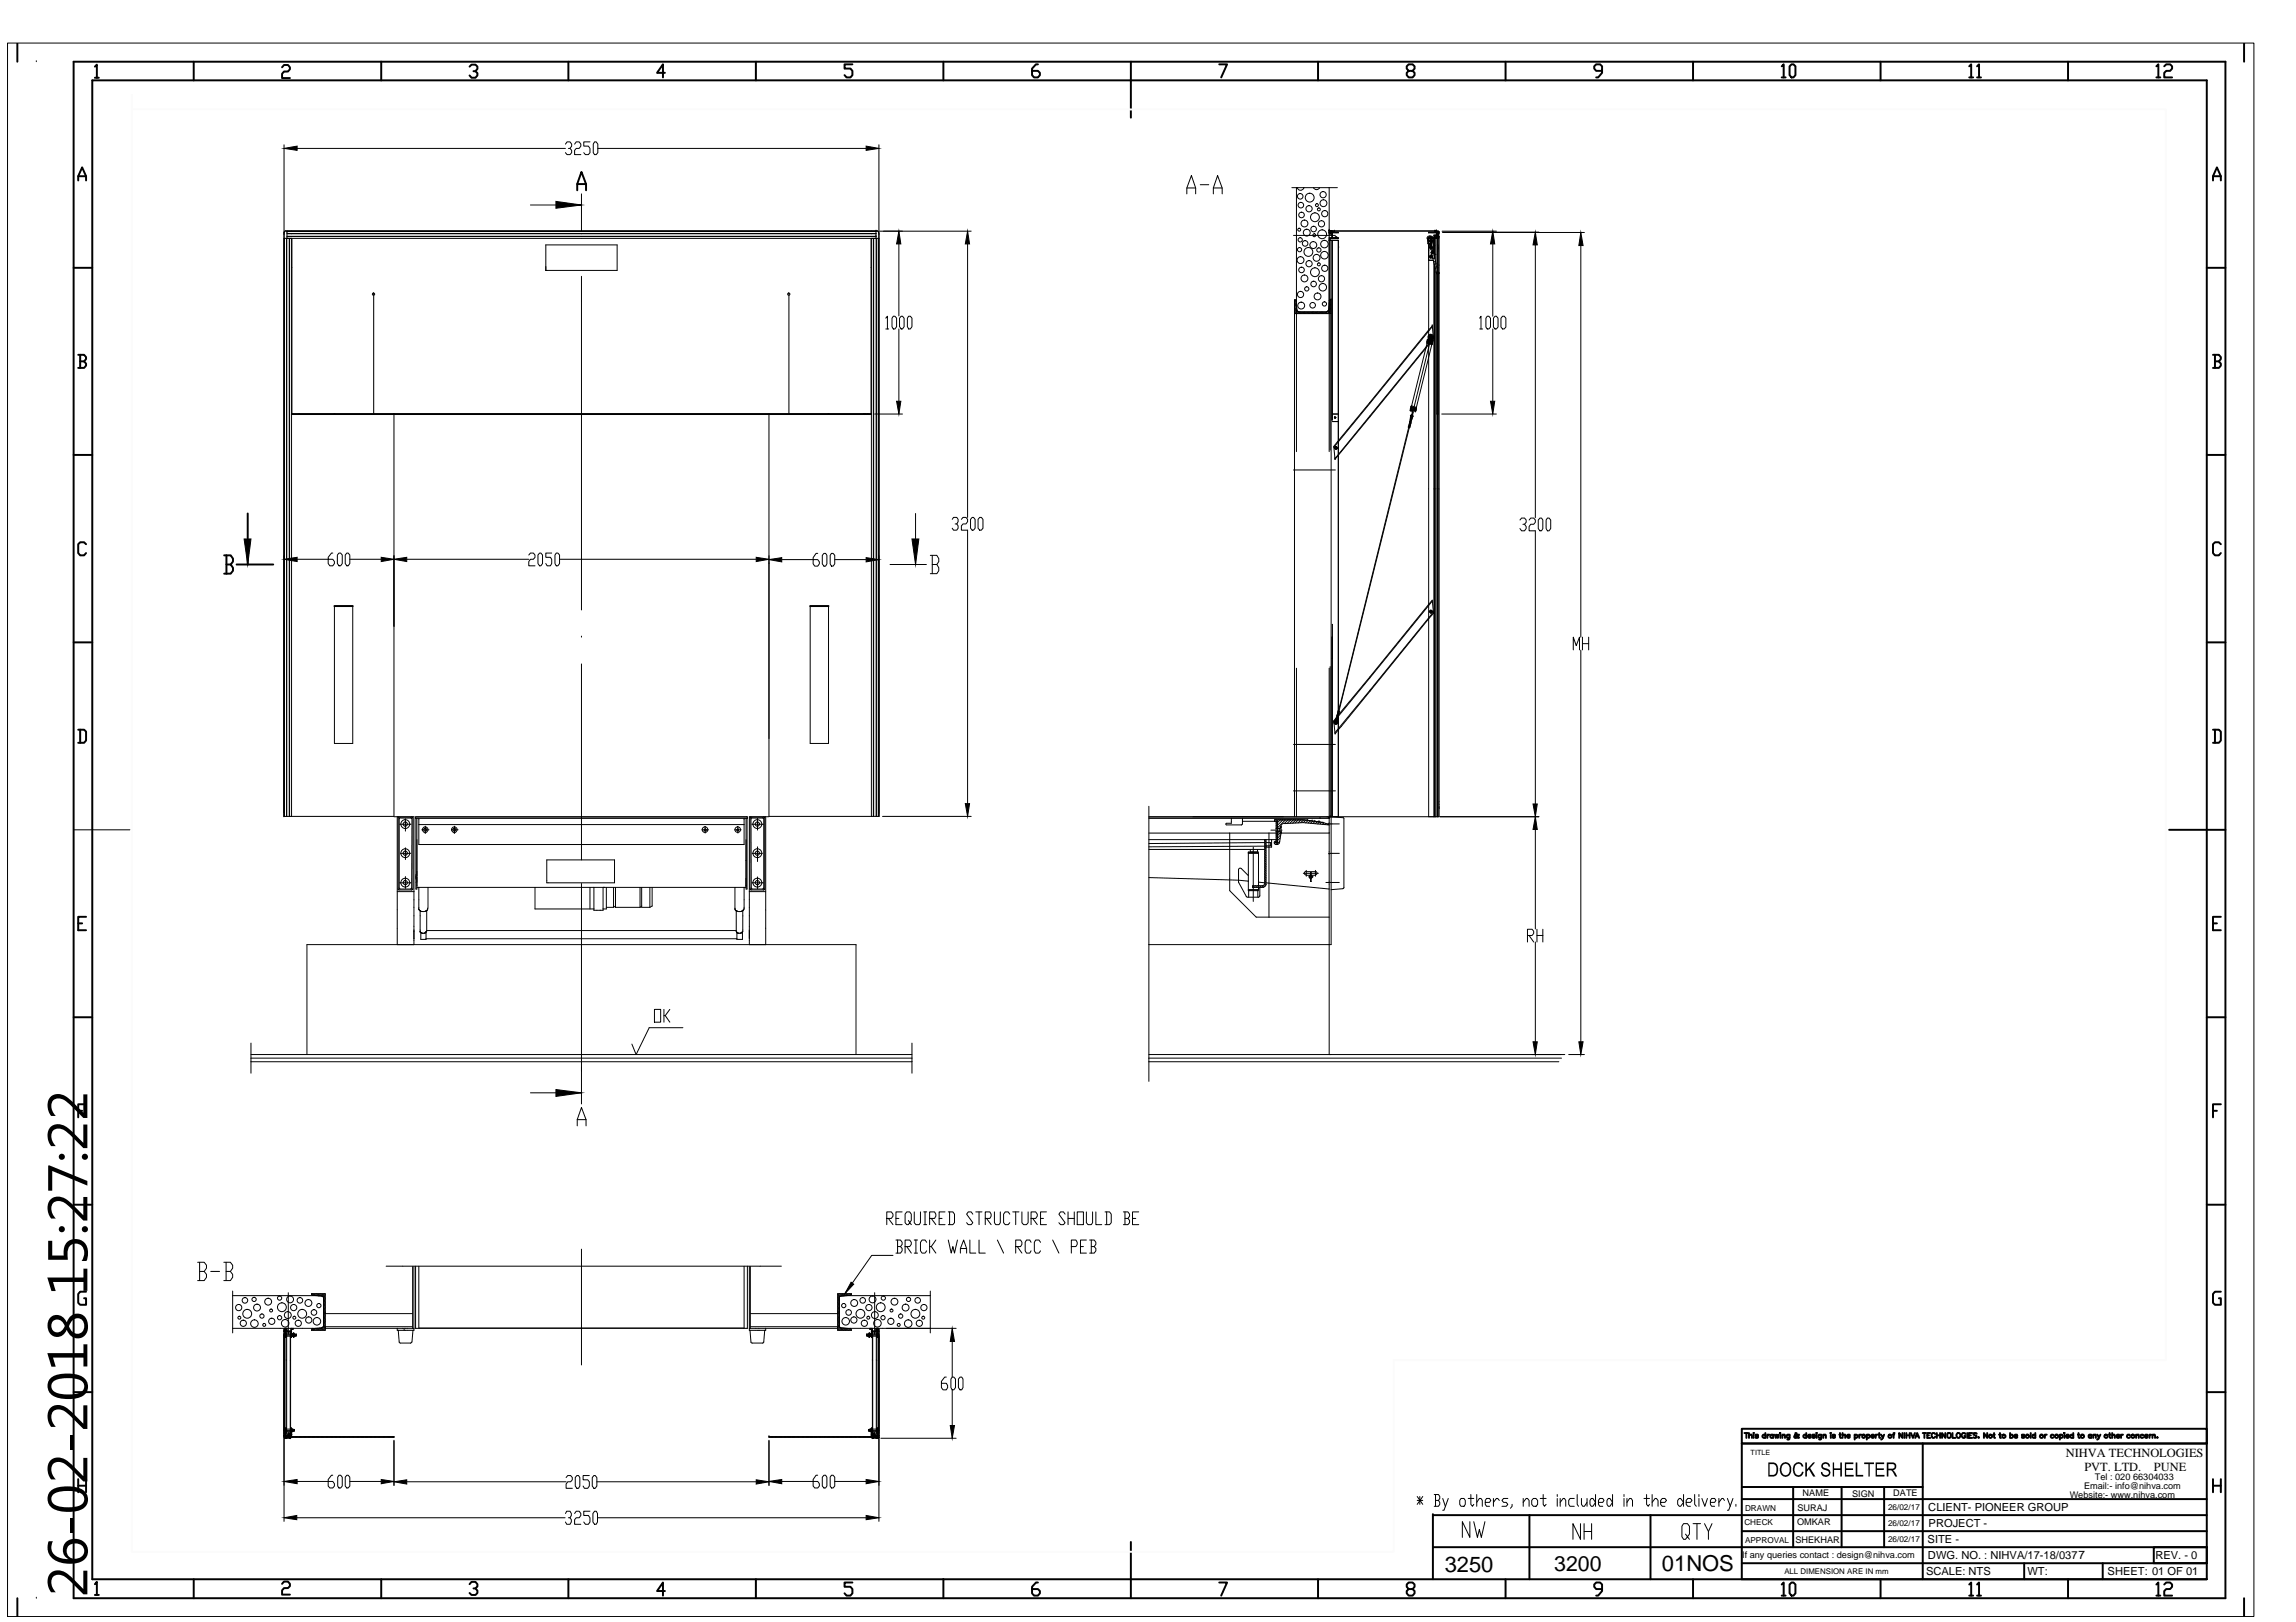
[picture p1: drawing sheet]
<svg xmlns="http://www.w3.org/2000/svg" width="297mm" height="210mm" viewBox="0 0 297 210" stroke-linecap="round" stroke-linejoin="round" font-family="sans-serif">
<defs><g id="words">
<text font-size="7.2" x="11.3" y="206.7" transform="rotate(-90 11.3 206.7)">26-02-2018 15:27:22</text>
<g font-size="2.8">
<text x="186.9" y="203.5">3250</text>
<text x="201.1" y="203.3">3200</text>
<text x="215" y="203.3">01NOS</text>
</g>
<g font-size="1.6">
<text x="267.3" y="188.5">NIHVA TECHNOLOGIES</text>
<text x="269.7" y="190.3">PVT. LTD.</text>
<text x="278.6" y="190.3">PUNE</text>
</g>
<g font-size="1.4">
<text x="249.5" y="195.6">CLIENT- PIONEER GROUP</text>
<text x="249.5" y="197.6">PROJECT -</text>
<text x="249.2" y="203.9">SCALE: NTS</text>
<text x="249.4" y="199.7">SITE -</text>
<text x="249.4" y="201.7">DWG. NO. : NIHVA/17-18/0377</text>
<text x="262.3" y="203.8">WT:</text>
<text x="272.7" y="203.9">SHEET: 01 OF 01</text>
<text x="278.8" y="201.7">REV. - 0</text>
</g>
<g font-size="1.2">
<text x="271" y="191.5">Tel : 020 66304033</text>
<text x="232.5" y="197.3">OMKAR</text>
<text x="232.5" y="195.5">SURAJ</text>
<text x="233.2" y="193.5">NAME</text>
<text x="239.6" y="193.7">SIGN</text>
<text x="244.9" y="193.7">DATE</text>
<text x="267.8" y="193.9">Website:- www.nihva.com</text>
<text x="269.6" y="192.7">Email:- info@nihva.com</text>
<text x="225.4" y="201.6">If any queries contact : design@nihva.com</text>
<text x="232.3" y="199.7">SHEKHAR</text>
</g>
<g font-size="1.1">
<text x="225.7" y="197.3">CHECK</text>
<text x="225.8" y="195.5">DRAWN</text>
<text x="244.3" y="195.4">26/02/17</text>
<text x="244.3" y="197.5">26/02/17</text>
<text x="225.8" y="199.6">APPROVAL</text>
<text x="244.3" y="199.6">26/02/17</text>
</g>
<text font-size="1" x="230.8" y="203.7">ALL DIMENSION ARE IN mm</text>
<text font-size=".9" x="226.5" y="188.2">TITLE</text>
</g></defs>
<!-- layer: 1 -->
<g fill="none" stroke="#000" stroke-width=".13">
<path d="M4.7 8h.1M36.7 18.7v87M38.4 19.2h34.8M73.2 18.7l.2-.3h.3l.3 .3v.2l-.3 .3h-.2M73.7 19.2l.3 .3v.3l-.3 .2h-.3l-.2-.2M74.3 18.7l.2-.3h.4l.2 .3v.2l-.2 .3h-.4l-.2 .3v.5h.8M76.3 18.4h-.8v.5h.6l.2 .3v.6l-.2 .2h-.4l-.2-.2M76.9 18.4h.2l.2 .3v1.1l-.2 .2h-.2l-.1-.2v-1.1zM77.3 19.2h34.8M113.7 18.7v86.9h-14.2v-52M36.7 30.8h77M36.8 30.8v74.8"/>
<path d="M37 29.9h-.2l-.1 .2M37 29.9h76.5M37.1 30.8v74.8M37.1 30h76.2M37.1 30.6h76.2M37.1 29.9v.9M37.1 30.2h76.2M37.1 30.3h76.2M37.4 30.8v74.8M37.5 30.8v74.8M37.7 30.8v74.8M37.8 30.8v22.8"/>
<path d="M48.3 38.1v15.5M68.6 26.5h6.6M70.6 31.7h9.2v3.3h-9.2zM75.2 25.1v4.7M75.2 35.8v43.1M102.1 38.1v15.5M112.7 30.8v22.8M112.7 30.8v74.8M113 30.8v74.8M113.3 29.9h.1M113.3 30.6h.1M113.3 29.9v.9"/>
<path d="M113.4 30.8v74.8M113.4 29.9h.2l.1 .2M113.6 30.8v74.8M113.8 29.9h11.8M116.3 31.6v9.3M125.2 31.6v35.4M153.5 25.1v-.8l.6-1.6 .6 1.6v.8M153.5 24.3h1.2M155.3 23.9h1.1M157 25.1v-.8l.5-1.6 .6 1.6v.8M157 24.3h1.1M167.1 24.3h5.9"/>
<path d="M167.3 30.5h5.5M167.5 39.8l.3 .4 .2 .1M167.5 39.9l.6 .7M167.5 39.6l.3 .3M167.5 39.4l.3 .3M167.5 39.3l.2 .2M167.5 39.1l.2 .3M167.5 38.9l.2 .2M167.5 38.8l.2 .2M167.5 38.8l.2 .1M167.6 38.8h-.1v66.9M167.7 38.9l.1 1.2-.1-.9"/>
<path d="M167.7 24.3v34.1M167.8 24.3a.44 .44 0 0 0 .5 .3 .44 .44 0 0 0 .4-.3M169.9 24.3a.44 .44 0 0 0 .4 .2 .44 .44 0 0 0 .4-.2M171.9 30.1h.4M171.9 40l.3 .3M171.9 39.9l.3 .3M171.9 39.7l.3 .3M172 29.9h.2M172 29.8h.1M172 29.9h.1M172 24.3v34.1M172 30.3h.3v.5h-.3"/>
<path d="M172 31.1h1.1v74.6M172 29.8l.1 .1M172 31v.1M172 30.8l.1 .2M172 30.2l.1 .1M172 30v.1M172 39.5l.2 .3M172 39.4l.2 .3M172 30h1.1v.1h-.7v.7h.7M172 39.1l.2 .2M172 29.8v.1h.1M172 29.9v-.1v.1"/>
<path d="M172 29.9v.1M172 30.8h.1M172 29.9l.1 .1M172 38.8l.2 .2M172.1 30.8l-.1 .1M172.1 29.9l-.1-.1 .1 .1M172.1 30.9v27.3M172.1 30.8h1M172.1 38.8l-.1 .1M172.1 29.9l-.1 .1v.2h.2l.1-.1-.2-.1 .1 .1 .1-.1M172.1 38.8h.1M172.1 30h.1"/>
<path d="M172.1 29.9v.3M172.2 29.9l-.1 .1M172.2 30.2v.1M172.2 30h-.1l.1 .1M172.2 29.9v.1M172.2 30h.1M172.2 38.8h.1M172.2 38.8v83.4h-23.6M172.2 39.1l-.2-.2-.1 1.2 .1-.9 .2 .3M172.2 30.8h.1M172.2 30v.1M172.3 30h.1"/>
<path d="M172.3 29.9h.1v.1M172.3 29.9v.1M172.3 30.2l.1 .1M172.3 30l-.2 .1M172.3 29.9h13.5M172.3 29.9h.1M172.3 30v.1M172.3 31.1v23.3M172.3 30l.1 .1M172.3 30.7l.2 .1M172.3 30.5l.1 .1M172.3 30.3l.1 .1"/>
<path d="M172.4 31.1v23.3M172.5 30l.1 .1M172.6 30.8h.1M172.6 29.9h.1M172.7 30l.1 .1M172.7 30.8h.1M172.8 30.8h.1M172.8 30l.1 .1M172.9 30.8h.1M173 30l.1 .1M173.1 30.8h.1M173.2 32h.1"/>
<path d="M184.7 30.9v.6M184.7 31.5l.1 .1 .2 .1M184.8 30.9l.1 .6M184.8 30.1h1v.2v.1h-.3v.4h-.7v.6M184.8 31.1h.6M184.8 31.7v74M184.8 33.7h.6M184.8 31.4l.1 .2M184.9 30.8h-.1M184.9 30l-.1 .1M184.9 31.6h.1M184.9 31.2h.2"/>
<path d="M184.9 31.1h.1M185 32l.1 .2M185 31.1v.2M185 33.2h.4M185 32h.4M185 30.6h.1M185 30.8l-.2-.1-.1 .1M185 31.3h.1M185 30.6h.3v.2M185 31.9h.1h.2v.2l-.2 .1M185 33.1l.1-.1 .2 .1v.2l-.2 .1-.1-.1zM185 31.9v.2l.1 .1"/>
<path d="M185 31.6l.1-.1v.1M185 31.6l.1 .4M185 31.6h.1M185 31.9v.1M185 32v.1M185 31.1h.1M185 30.9l.1 .3M185 31.3v.1h.2M185 31.1v.1M185 30.8h.1M185 32l.1 .1M185.1 30.9h.1"/>
<path d="M185.1 32l.1-.1 .1 .1-.2 .1M185.1 32h.1v.1h-.1M185.1 30.8v.1M185.1 31.3v.1M185.1 30.9h.2v.3M185.1 30.9v.3M185.1 30l-.1 .1M185.1 30.9h-.1M185.1 31.4v.1M185.1 32.2h.1M185.1 30.8l-.1-.1-.3 .1 .1 .7 .1 .1h.3v-.7M185.1 30.5v.7"/>
<path d="M185.1 31.8v.5M185.1 33v.5M185.1 31.2l.1 .2M185.1 31.2h.2M185.1 30.8l.1 .1M185.1 32.7l.5 1.5M185.1 31.6l.1 .1M185.1 30.7l-.1-.1h-.2l-.1 .1-.1 .2M185.1 31.2h.1M185.2 30.9h.1M185.2 31.7h.1M185.2 31.7v.2l-.1 .1"/>
<path d="M185.2 31.7l.2 1M185.2 31.7l-.2 .1 .3 .9M185.2 31.9v.2M185.2 30.9h-.1M185.2 31.9h-.2M185.2 30.9l.1 .3M185.2 30.8v.1M185.2 30.8h-.1M185.2 31.2h-.1M185.2 31.4l-.1 .3M185.3 31.2h.1M185.3 32.1l-.2 .1"/>
<path d="M185.3 31.2v.2M185.3 31.3h.1M185.3 30l-.1 .1M185.3 30.9h-.1M185.3 31.1v.2M185.3 31.2h-.1M185.3 32.5l.1 .1 .1 .3 .3 1.2M185.4 32.7a.11 .11 0 0 1 0 .1 .11 .11 0 0 1-.1 .1 .11 .11 0 0 1-.1-.2M185.4 32.7h-.1M185.4 32.5l-.3 .2M185.4 33.4v.1M185.4 30.8h-.1"/>
<path d="M185.4 30.8v1.8M185.4 30l-.1 .1M185.5 33.9h.1M185.5 30.8h.1M185.5 30.8v2h-.3M185.5 34v71.7M185.5 30.4v.1M185.6 29.9h.1M185.6 30.8v2.6M185.6 34.3v71.4M185.6 34.2l.2 1.1M185.6 33.4h-.2"/>
<path d="M185.6 33.4h.1M185.6 30l-.1 .1M185.6 30.6h-.1M185.6 30.7l-.1 .1M185.6 34.4v71.3M185.7 30.4v.5M185.7 33.9h-.2M185.7 33.9h.1M185.7 33.8v.1M185.7 30.4l-.1 .1M185.8 30h-.1M185.8 30h-1v.1"/>
<path d="M185.8 30h.1M185.8 30.8v3.3M185.8 35v70.7M185.8 30.7h.4M185.8 34.1l-.2 .1M185.8 34.1l.1 .8M185.8 29.9h.1M185.8 29.9h-.1M185.8 30.8h.1M185.8 29.9l-13.5 .1M185.8 30l-.2 .1M185.8 35.4h.4"/>
<path d="M185.8 30h.3M185.9 30l.1 .1v-.1M185.9 30v.1M185.9 30.7l-.1 .1v-.3h-.2v3M185.9 30.1l-.1 .1M185.9 30.8h.1M185.9 29.9v.1M185.9 30.8v74.9M185.9 30.2l-.1 .1M185.9 30.3l-.1 .2M185.9 30.5l-.1 .1M185.9 30v.1v-.1"/>
<path d="M185.9 30.6v.1M185.9 29.9h.1M186 30.6l-.1 .1 .1 .1M186 30.6h.1M186 30.3h.1M186 29.9l.2 .1v.6M186 30.3v.3M186 30.8v1M186 31.9v73.8M186 35.3h-.1v18.3h.1M186 30l-.2-.1 .2 .2M186 35.5h.1"/>
<path d="M186 34.6v.1M186 30.5v.1M186 31.9v.1M186 31.7h.1M186 31.5h.1M186 31.3v.1M186 31.1v.1M186 31h.1M186 40v.1M186 39.8v.1M186 39.7h.1M186 39.5v.1"/>
<path d="M186 39.3v.1M186 39.2h.1M186 39v.1M186 38.8v.1M186 38.7h.1M186 38.5v.1M186 38.3v.1M186 38.2h.1M186 38h.1M186 37.8v.1M186 37.7h.1M186 37.5v.1"/>
<path d="M186 37.3v.1M186 37.2h.1M186 37v.1M186 36.8v.1M186 36.6v.1M186 36.5v.1M186 36.3v.1M186 36.1v.1M186 36v.1M186 35.8v.1M186 35.6v.1M186 35.3v.1"/>
<path d="M186 35h.1M186 34.8v.1M186 34.7h.1M186 34.5h.1M186 34.3v.1M186 34.1v.1M186 34v.1M186 33.8v.1M186 33.6v.1M186 33.5v.1M186 33.3v.1M186 33.1v.1"/>
<path d="M186 33h.1M186 32.8v.1M186 32.6v.1M186 32.5h.1M186 32.3v.1M186 32.1v.1M186 30h-.1M186 30l-.1 .1M186 29.9l.1 .1v.2h-.1l-.2-.1M186 30.6a.11 .11 0 0 1 .1 .1 .11 .11 0 0 1-.1 .1M186 30.8h.1M186 32.1h.1"/>
<path d="M186 32.3h.1M186 32.2h.1M186 32h.1M186 31.9h.1M186 31.8h.1M186 30.8h.2v74.9h-37.6M186 29.9v75.8M186 35.1v.1M186 30.8h-1.2M186 30.4v.1M186 30.9v.1M186 31.4v.1"/>
<path d="M186 31.6v.1M186 40h.1M186 39.1v.1M186 38.6v.1M186 38.1v.1M186 37.6v.1M186 37.5h.1M186 37h.1M186 36.5h.1M186 34.4v.1M186 33.9v.1M186 33.5h.1"/>
<path d="M186 33.3h.1M186 32.8h.1M186.1 30.8h.1M186.1 29.9l-.1 .1M186.1 30.8v74.9M186.1 30.7l-.1 .1M186.1 30.5v.1v-.3h-.2v.3M186.1 30.3v.1M186.2 30.6v.1M186.2 30h-.1M186.2 30.1l-.2 .2M186.2 30.6l-.1 .1"/>
<path d="M186.6 29.9h7M186.6 30h12.5M186.6 30.1h18.4M193.1 31.6v9.3M198.6 31.7v35.3M204.5 31.8v50.7M51 53.6v52h-14.3M113.2 53.6h3.6M114.6 41.2l.2-.3v1.7M114.6 42.6h.4M115.6 40.9h.2l.2 .3v1.1l-.2 .3h-.2l-.2-.3v-1.1zM116.3 42.6v9.3"/>
<path d="M116.6 40.9h.2l.2 .3v1.1l-.2 .3h-.2l-.2-.3v-1.1zM117.6 40.9h.2l.2 .3v1.1l-.2 .3h-.2l-.2-.3v-1.1zM167.5 40.6h4.7M167.5 40.4l.1 .2M167.5 40.2l.3 .4M167.5 40.1l.4 .5M168.2 40.4l.2 .2M168.4 40.4l.2 .2M168.6 40.4l.2 .2M168.7 40.4l.3 .2M168.9 40.4l.2 .2M169.1 40.4l.2 .2"/>
<path d="M169.2 40.4l.3 .2M169.4 40.4l.2 .2M169.6 40.4l.2 .2M169.8 40.4l.2 .2M169.9 40.4l.2 .2M170.1 40.4l.2 .2M170.3 40.4l.1 .2M170.4 40.4l.2 .2M170.6 40.4l.2 .2M170.8 40.4l.1 .2M170.9 40.4l.2 .2M171.1 40.4l.2 .2"/>
<path d="M171.2 40.4l.3 .2M171.4 40.4l.2 .2M171.6 40.4l.2 .2M171.6 40.4h-3.5l.2 .2M171.7 40.3l.3 .3M171.8 40.3l.3 .3M171.9 40.1l-.1 .1-.2 .1M171.9 40.2l.3 .3M172 40.4h.1M172.4 53.6h.7M172.4 54.6h.7M172.6 54h.2"/>
<path d="M172.6 58h.4M172.7 59.3h.1M172.7 54v.2M172.8 57.9h.1v.2h-.1zM172.8 57.9h.1v.1h-.1zM172.8 57.8l.2 .1v.2l-.2 .1M172.8 57.8l-.1 .1v.2l.1 .1M172.8 57.8v.4M182.2 55.3h.1M182.2 55.3l-9.2 37.4M182.3 55.3h.1M182.3 55.3l-9.1 36.7"/>
<path d="M182.4 54.7h.1M182.4 54.7l-.2 .6M182.5 54.7l-.2 .6M182.5 53.8l.3 .1M182.5 53v.2M182.5 54.7h.1M182.5 53.8l-.1 .9M182.5 53.2h.2M182.5 52.9v.1M182.5 52.8v.1M182.5 52.9l.6 .3M182.6 52.7l-.1 .2 .7 .1-.6-.1"/>
<path d="M182.6 52.6l-.1 .1M182.6 53.8l-.1 .9M182.6 53.8h.1M182.6 52.5v.1l.7 .3-.7-.2 .6 .2M182.6 52.6l.6 .3M182.6 52.5l.7 .2M182.6 53.7h.2M182.6 53.7l-.1 .1M182.6 53.2l.1 .1-.1 .5M182.7 53.1l.1 .2M182.7 53.7l-.2 .9M182.7 53.1h-.2l.6 .1"/>
<path d="M182.7 53.7l.1 .1M182.8 53.9l-.1-.2-.2 .1-.1 .9M182.8 53.9l-.3 .8M182.8 53.2h.1M182.8 53.4l-.1 .4M183.1 53.1v.1M183.2 53l-.1 .2M183.2 52.9l-.1 .1M183.2 52.7v.1M184.7 44.2l-.1 .1M184.7 44v.1M184.7 44.1v.1l.6 .2-.6-.2"/>
<path d="M184.7 44v-.1l.7 .2M184.7 44l.6 .2M184.7 43.9l-2.2 9.3M184.9 43.6h.5M185 43.5h.1h.2v.2l-.2 .1-.1-.1zM185 44.3l-2.3 9.3M185 43.5h.3v.3h-.3zM185 43.6l.1-.1 .2 .1-.2 .2zM185.1 43.4v.4M185.2 44.5v.1M185.3 44.5l-.7-.1 .7 .2M185.3 44.3v.1"/>
<path d="M185.3 44.4v.1M185.3 42.1h.1M185.3 42.1l.2 1.7-12.8 15.7-.1-1.7zM185.3 42.3l-12.7 15.6M185.3 44.1v.1M185.3 44.2v.1l-.6-.2 .6 .2M185.4 43.8a.36 .36 0 0 0-.1-.5 .36 .36 0 0 0-.5 .2 .36 .36 0 0 0 .2 .5M185.4 44l-.1 .1M185.4 43.9l-.1-.1 .1-.1-.1-.2-.1-.1h-.2l-.1 .2v.2l.5 .2-2.3 9.3M185.4 43.7l-12.7 15.6M185.5 43.7h.1M186 53.6h.1"/>
<path d="M186 53.4v.1M186 53.2v.1M186 53.1h.1M186 52.9v.1M186 52.7v.1M186 52.6h.1M186 52.4v.1M186 52.2v.1M186 52.1h.1M186 51.9v.1M186 51.7v.1M186 51.5v.1"/>
<path d="M186 51.4v.1M186 51.2v.1M186 51v.1M186 50.9v.1M186 50.7v.1M186 50.5v.1M186 50.4h.1M186 50.2v.1M186 50.1h.1M186 49.9h.1M186 49.7v.1M186 49.6h.1"/>
<path d="M186 49.4h.1M186 49.2v.1M186 49.1h.1M186 48.9v.1M186 48.7v.1M186 48.5v.1M186 48.4v.1M186 48.2v.1M186 48v.1M186 47.9h.1M186 47.7v.1M186 47.5v.1"/>
<path d="M186 47.4h.1M186 47.2v.1M186 47v.1M186 46.8v.1M186 46.7v.1M186 46.6h.1M186 46.4h.1M186 46.2v.1M186 46v.1M186 45.9h.1M186 45.7h.1M186 45.5v.1"/>
<path d="M186 45.4v.1M186 45.2v.1M186 45v.1M186 44.9h.1M186 44.7v.1M186 44.5v.1M186 44.4h.1M186 44.2v.1M186 44v.1M186 43.8v.1M186 43.7v.1M186 43.5v.1"/>
<path d="M186 43.3v.1M186 43.2v.1M186 43v.1M186 42.9h.1M186 42.7h.1M186 42.5v.1M186 42.4h.1M186 42.2h.1M186 42v.1M186 41.9h.1M186 41.7v.1M186 41.5v.1"/>
<path d="M186 41.3v.1M186 41.2v.1M186 41v.1M186 40.8v.1M186 40.7v.1M186 40.5v.1M186 40.3v.1M186 40.2h.1M186 53.5v.1M186 53v.1M186 52.9h.1M186 52.5v.1"/>
<path d="M186 52.4h.1M186 51.9h.1M186 51.4h.1M186 50v.1M186 49.5v.1M186 49.3v.1M186 49v.1M186 48.8v.1M186 48.4h.1M186 48.2h.1M186 47.7h.1M186 46.5v.1"/>
<path d="M186 46.3v.1M186 45.8v.1M186 45.3v.1M186 45.2h.1M186 44.8v.1M186 44.7h.1M186 44.2h.1M186 43.7h.1M186 43.5h.1M186 42.8v.1M186 42.3v.1M186 42.1v.1"/>
<path d="M186 41.8v.1M186 41.6v.1M186 41.1v.1M186 41h.1M186 40.7h.1M186 40.5h.1M186.5 53.6h7.1M191.4 41.2l.2-.3v1.7M191.4 42.6h.4M192.4 40.9h.2l.2 .3v1.1l-.2 .3h-.2l-.2-.3v-1.1zM193.1 42.6v9.3M193.4 40.9h.2l.2 .3v1.1l-.2 .3h-.2l-.2-.3v-1.1z"/>
<path d="M194.4 40.9h.2l.2 .3v1.1l-.2 .3h-.2l-.2-.3v-1.1zM43.1 71.6h-.2l-.4 .5v.8l.2 .3h.4l.2-.3v-.2l-.2-.3h-4.7M43.3 78.4v17.8h2.3v-17.8M43.9 71.6h.2l.2 .2v1.1l-.2 .3h-.2l-.3-.3v-1.1zM44.9 71.6h.1l.3 .2v1.1l-.3 .3h-.1l-.2-.3v-1.1zM45.3 72.4h4M52.6 72.4h15.8M68.4 71.8l.2-.2h.4l.2 .2v.3l-.2 .3h-.4l-.2 .3v.5h.8M69.8 71.6h.2l.2 .2v1.1l-.2 .3h-.2l-.2-.3v-1.1zM71.4 71.6h-.8v.5h.6l.2 .3v.5l-.2 .3h-.4l-.2-.3M72 71.6h.2l.2 .2v1.1l-.2 .3h-.2l-.2-.3v-1.1zM72.4 72.4h25.4"/>
<path d="M104.8 78.4v17.8h2.4v-17.8M105.8 71.6h-.2l-.4 .6v.8l.2 .3h.4l.2-.3v-.3l-.2-.3h-4.7M106.6 71.6h.2l.2 .3v1.1l-.2 .3h-.2l-.2-.3v-1.1zM107.6 71.6h.2l.2 .3v1.1l-.2 .3h-.2l-.2-.3v-1.1zM108 72.4h4.1M115.1 73.1h4.7M118.4 66.4v6.7M120.4 71.9h.8l.3 .4v.4l-.3 .4M120.6 73.1h.6l.3 .4v.4l-.3 .3h-.8M120.6 71.9v2.3M123.2 67.2l.2-.2h.4l.2 .2v.3l-.2 .3h-.2M123.8 67.8l.2 .3v.3l-.2 .2h-.4l-.2-.2"/>
<path d="M124.4 67.2l.2-.2h.4l.2 .2v.3l-.2 .3h-.4l-.2 .3v.5h.8v35.4M125.8 67h.1l.3 .2v1.2l-.3 .2h-.1l-.2-.2v-1.2zM126.7 67h.3l.2 .2v1.2l-.2 .2h-.3l-.2-.2v-1.2zM167.3 60.8h5.5M184.9 79.1h.5M185 79.1l.1-.1 .2 .1v.1l-.2 .2-.1-.2zM185 79.1h.3v.2h-.3zM185 79.1h.1h.2l-.2 .2zM185.1 78.9v.5M185.3 77.8l-12.7 15.6M185.4 79.2l-12.7 15.7M185.5 79.4h.1"/>
<path d="M185.5 79.4l-12.8 15.6-.1-1.7 .5-.6M185.5 79.4l-.2-1.7-12.2 14.8M186 63.3h.1M196.6 67.3l.3-.3h.3l.2 .3v.3l-.2 .2h-.2M197.2 67.8l.2 .3v.3l-.2 .3h-.3l-.3-.3M197.8 67.3l.2-.3h.4l.2 .3v.3l-.2 .2h-.4l-.2 .3v.6h.8v35.3M199.2 67h.2l.2 .3v1.1l-.2 .3h-.2l-.2-.3v-1.1zM200.2 67h.2l.2 .3v1.1l-.2 .3h-.2l-.2-.3v-1.1zM75.2 82.5h.1M75.2 85.9v25.4M167.3 96.3h5.5M167.7 86.5v19.2"/>
<path d="M172 86.5v50M172.1 86.3v19.4M172.3 82.4v23.3M172.3 80.8l.1 24.9M172.3 85.2h.1M172.6 93.5h.4M172.8 93.2v.3h.1M172.8 93.3l.2 .1v.2l-.2 .1M172.8 93.3l-.1 .1v.2l.1 .1M172.8 93.3v.4M173 92.7h.1M173 92.7l-.3 .9 .2-.1"/>
<path d="M173.1 92.7l-.2 .8M173.1 92.7l-.3 .5M173.1 92.7h.1M173.1 92.6v.1M173.2 92h.1M173.2 92l-.1 .7M173.2 92h-.1l-.1 .7M173.2 92l.1 .1M173.3 92.1l-.3 1.4-.2 .1-.1-.1 .3-.8M173.3 92.1l-.2 .6M203.5 84.1v-1.6l.4 1.1 .4-1.1v1.6M204.5 84.1v50.7"/>
<path d="M204.7 82.5v1.6M204.7 83.3h.8M205.5 82.5v1.6M9.5 107.4h7.3M51 105.7h2.6v16.5M51.4 105.7v16.5M51.4 115.4h2.2M51.5 115l.1 .2M51.5 105.9v9.1M51.6 105.8l.1 .1M51.6 105.7l-.1 .1M51.6 106l.1 9"/>
<path d="M51.6 105.7h1.7M51.6 115.2h1.7M51.7 114.2h1.5M51.7 106.7h1.5M51.7 115l-.1 .1M51.7 115h.1M51.8 105.8l-.2 .2M51.8 110.4h1.3M51.8 115h1.3M51.8 105.9h1.3M52.5 105.9v1.7M52.5 109.7v1.5"/>
<path d="M52.5 113.4v1.6M53.1 105.8l.2 .2M53.2 105.7l.2 .1M53.3 115l.1 .1M53.3 106v8.9l-.2 .1M53.4 115l-.2 .2M53.4 105.8l-.1 .1M53.4 105.9v9.1M53.8 105.7h42.9M53.8 105.7h42.9v.2h-42.9zM53.8 105.9v9.1h.1v-9.1M53.9 114.8h42.6"/>
<path d="M54.2 117.6h.1M54.2 117.7h.1M54.2 114.8v2.8M54.2 105.9v3.4h42.1v-3.4M54.2 106.7h42.1M54.2 117.7v.1M54.3 117.7v.1M54.3 117.8h.1M54.3 117.8v.1M54.4 117.8v.1M54.4 117.9v2.7M54.4 117.9h.1"/>
<path d="M54.5 117.9l.1 .1M54.6 107.4h.9M54.6 118h.1M54.9 107.8h.2M54.9 107.7a.36 .36 0 0 1-.2-.5 .36 .36 0 0 1 .6 0 .36 .36 0 0 1-.2 .5M55 106.9v1M55.1 117.9l-.4 .1M55.1 117.9h.1M55.2 117.9h.1M55.2 117.9v2.6M55.2 117.8v.1M55.2 117.8h.1"/>
<path d="M55.3 117.7h.1M55.3 117.8h.1M55.3 117.6h.1M55.3 117.5v.1M55.4 114.8v2.7M58.4 107.4l.3 .3M58.4 107.4a.36 .36 0 0 1 .3-.4 .36 .36 0 0 1 .4 .3 .36 .36 0 0 1-.2 .4M58.4 107.4h.9M58.7 107.8h.2M58.8 106.9v1M69.2 114.8v2.8h7.6M70.7 111.3h8.8v2.9h-8.8z"/>
<path d="M75.2 114.3v28.6M76.3 114.8v2.8M76.8 114.8v3h1.2v-3M78.4 114.8v2.8h-.4M79.4 114.8v2.6h-1M79.4 117.2l.2 .2M79.6 114.8v2.6M79.6 117.4h3.2M82.8 114.8v2.6M83 114.8v2.6h1.1M83 117.2l-.2 .2M84.1 114.8v2.6"/>
<path d="M84.4 114.8v2.4l-.3 .2M90.8 107.4h.9M91.1 107.3h.1h.2v.2l-.2 .1-.1-.1zM91.2 107v.8M95 107.4h.9M95.1 117.7h.1M95.1 114.8v2.8M95.1 117.8h.1M95.2 117.8h.1M95.3 117.9v2.6M95.3 117.9h.1M95.3 107.3h.2v.2v.1l-.2-.1z"/>
<path d="M95.4 117.9l.4 .1M95.5 107v.8M95.8 118h.1M95.9 118h-.1M95.9 117.9h.1M96 117.9h-.1M96 117.9h.1M96 117.8v.1M96.1 117.9v2.7M96.1 117.8h.1M96.1 117.8v.1M96.2 117.7h.1"/>
<path d="M96.2 117.7v.1M96.3 117.7h-.1M96.3 117.6h-.1M96.3 114.8v2.8M96.5 105.9v9.1h.1v-9.1M96.9 115.4h2.2M97 115l.1 .1M97 105.9v9.1M97.1 105.8l.1 .1M97.1 115.1l1.7 .1M97.2 114.9l.1 .1M97.2 106v8.9"/>
<path d="M97.2 105.7l-.2 .1M97.2 105.7h1.6M97.2 115l-.1 .1M97.3 114.2h1.5M97.3 106.7h1.5M97.3 105.8l-.1 .2M97.3 110.4h1.3M97.3 115h1.4M97.3 105.9h1.3M98 105.9v1.5M98 109.6v1.9M98 113.5v1.5"/>
<path d="M98.6 105.8l.2 .2M98.8 115h-.1M98.8 115l.1 .1M98.8 105.7l.1 .1M98.8 106v9M98.9 105.8l-.1 .1M98.9 115.1l-.1 .1M98.9 115v.1M98.9 105.9v9.1M99.1 105.7v16.5M99.5 105.7h-2.6v16.5M114.2 105.6h11.4"/>
<path d="M148.6 107.8h23.4M148.6 104.3v35.6M148.6 105.9h23.4M148.6 108.7h16.5M148.6 105.7h23.2l.2 .2M148.6 113.6l11.6 .3 1.3 .1M148.6 109.9h15M158.7 106.5l-.1 .1 .1 .2M158.7 106.8h1.9M159.1 107.8v7.5l3.4 3.4h9.5M159.3 105.9v.6h-.6M160.2 114.1l1 1.9"/>
<path d="M160.7 106.6l-.1 .2M160.7 105.9v.8M160.7 106.3h4.5M161.2 116l.2 .1M161.4 116.1h1.4M161.5 110.4h.1M161.5 113.3l-.9-.9h-.3l-.1 .1v1.7M161.5 110.4h1.3v4.2M161.5 115.2h1.3v.1h-1.3zM161.5 110.3h1.3M161.5 115.3v.8M161.6 115.2l-.1 .1"/>
<path d="M161.8 109.9v.4M162.1 109.6v7.1M162.2 114.6l-.1 .2M162.4 114.6l-.1 .2M162.7 115.2v.1M162.7 109.9v.4M162.7 114.6l-.2 .2M162.7 115.3v.8M162.8 110.4v-.1h-1.3v4.8h1.3v-.3M162.8 114.2h.8M162.9 114.6l-.2 .2M163 115.9l-.2 .2"/>
<path d="M163.2 114.6l-.2 .2v1.1M163.4 114.6l-.2 .2M163.6 114.4l-.1 .2h-.2M163.6 108.7v5.7l.2-.2M163.7 108.7l-.1 .1M163.8 114.4l-.2 .3-.2 .1M163.8 108.7v5.8l-.4 .3h-1.3v-.2h1.3M163.8 109h.6v.5h-.6M163.8 109.3l-.2 .2-15 .1M163.8 108.8l-.2 .2-15 .2M163.8 114.2l8.2 .8M163.8 109.1l-.2 .1"/>
<path d="M163.8 109.5l-.2 .2M163.8 109.8l-.2 .2M163.8 110l-.2 .2M163.8 110.2l-.2 .2M163.8 110.5l-.2 .1M163.8 110.7l-.2 .2M163.8 110.9l-.2 .2M163.8 111.2l-.2 .2M163.8 111.4l-.2 .2M163.8 111.7l-.2 .1M163.8 111.9l-.2 .2M163.8 112.1l-.2 .2"/>
<path d="M163.8 112.3l-.2 .3M163.8 112.6l-.2 .2M163.8 112.8l-.2 .2M163.8 113.1l-.2 .1M163.8 113.3l-.2 .2M163.8 113.5l-.2 .2M163.8 113.7l-.2 .2M163.8 114l-.2 .2M164.2 107.8v10.9M164.4 107.4h1.5M164.5 108.7v.9h-.7M164.8 109.1l.1 .1 .2 .1"/>
<path d="M164.9 109v.1M165 106.1l-.1 .1M165 108.9l-.2 .1M165 108.9l.1 .1M165 109l-.1 .2M165 109l.1 .1M165.1 107.2h.5M165.1 107.8l.2 .2M165.1 108l.2 .2M165.1 108.2l.2 .2M165.1 108.4l.2 .2M165.1 108.8l.2 .2"/>
<path d="M165.1 109v.1M165.1 106.4l.2 .2M165.1 106.8l.2 .2M165.1 107l.2 .2M165.2 106.2v.2M165.2 106.3l.1 .1M165.2 109v.1M165.3 106.1l-.2 .2v2.8h.2v-2.8h-.2M165.4 107.6l-.1 .2M165.5 109.1l-.3 .2M165.6 108.9l-.5 .4h.2M165.6 107.6l.1 .2"/>
<path d="M165.6 107.2v.4M165.6 107.6h-.5l.2 .2M165.6 108.4l-.3 .4-.2-.2M165.7 106.1l-.4 .4M165.7 107.7l-.4 .4M165.7 108l-.4 .5M165.7 107h.1M165.7 107.8h.1M165.7 107v.8M165.7 107l-.1 .2M165.7 107.8l-.2 1.3M165.7 107l-.2 .2"/>
<path d="M166 106.1l-.7 .7-.2-.2M166.2 106.5l-.4 .3-.1 .2M166.2 106.6l2.4-.1 3.3 .3M166.3 106.1l-1 1M166.7 106.1h-1.8v.2M166.7 106.1h.9M166.7 106.1l-.5 .5M167 106.1l-.5 .5M167.3 102.3h5.5M167.3 106.1l-.4 .4M167.6 106.1l-.4 .4M168 106.1h-.4"/>
<path d="M168 106.1h.3M168 106.1l-.4 .4M168.3 106.1l.6 .1M168.3 106.1l-.4 .4M168.6 113h2M168.7 106.1l-.4 .4M169 112.8h-.2l-.1 .2 .1 .2h.2M169 113.3h1.2M169 112.6v.8M169 112.8h1.2M169.2 106.2h.1M169.2 106.2l-.2-.1-.4 .4"/>
<path d="M169.2 106.2h.3M169.2 106.2l-.3 .3M169.3 113.5h.5M169.5 113.6v.1M169.5 113.3l-.1 .2 .1 .1M169.5 113.4h.2v.2h-.2zM169.5 113.2v.1M169.5 106.2h.3M169.5 106.2l-.3 .3M169.5 113.2v-.3h.1v.3M169.5 113.7v.4h.1v-.4M169.6 113.2v.5"/>
<path d="M169.6 113.2a.32 .32 0 0 1 0 .5M169.8 106.2h.1M169.8 106.2l.6 .1M169.8 106.3l-.3 .2M169.8 113.5h.1M170.1 106.3h.1M170.1 106.3l-.3 .3M170.2 112.8h.1l.1 .2-.1 .2h-.1M170.2 112.6v.8M170.4 106.3l.3 .1M170.4 106.3l-.2 .3M170.6 106.4h.1"/>
<path d="M170.7 106.4h.1M170.7 106.4h.5l.7 .3M170.7 106.4l-.2 .2M170.8 105.9h.1M171 106.4l-.2 .2M171.3 106.5l-.2 .2M171.5 114.2h1.8M171.5 106.6l-.1 .1M171.8 106.6l-.1 .1M171.8 106.6l.1 .1M171.9 110.4h1.4M171.9 106.6h1.4"/>
<path d="M171.9 106.7h.1M172 105.9h.1M172.1 105.7h.1M172.2 105.7l1.5 .1M173.7 105.8l.2 .1M173.7 115l-1.5 .1M173.9 114.9l-.2 .1M173.9 105.9v9M186.3 105.7h12.8M198.6 107.3v12.9M32.5 137.4h85.5M32.5 136.9h85.5"/>
<path d="M32.5 135v3.9M32.5 136.5h85.5M39.7 136.5v-14.3h71v14.3M54.3 120.6h.1M54.4 120.5h.1M54.4 120.5v.1M54.4 120.6h.1M54.4 120.7h.1M54.4 120.6v1h.7v-1M54.5 120.7h.1M54.5 120.8h.1M54.6 120.7h-.1"/>
<path d="M54.6 120.8h.1M54.6 120.7l.1 .1M54.7 120.8h.1M54.9 120.8h-.1M54.9 120.7v.1M54.9 120.7h.1M55 120.7h-.1M55 120.8h.1M55 120.7h.1M55 120.7v.1M55.1 120.7h-.1M55.1 120.7h.1"/>
<path d="M55.1 120.6h.1M55.1 120.6v.1M55.1 121.5h40.2M55.1 120.5v.1M55.2 120.6h-.1M55.2 120.5v.1M55.2 120.5h.1M55.2 120.4h40.1M84.7 130.6h.8v1.7h-.8zM85.9 130.6v1.7M86.1 131.4l.6 .9M86.7 130.6l-.6 .8h-.2"/>
<path d="M88.3 133h-4.3l-1.7 3.5-.6-1.4M95.3 120.5h.1M95.3 120.5v.1M95.3 120.6h.1M95.3 120.6v.1M95.3 120.6v1h.8v-1M95.3 120.7h.1M95.4 120.7h.1M95.4 120.7v.1M95.4 120.7l.2 .1M95.4 120.8h.1M95.5 120.8h.1"/>
<path d="M95.7 120.8h-.1M95.8 120.8h-.1M95.8 120.7v.1M95.8 120.8h.1M95.9 120.7h.1M95.9 120.8h.1M96 120.7h-.1M96 120.7h.1M96 120.6v.1M96 120.6h.1M96.1 120.5l-.1 .1M96.1 120.6h-.1"/>
<path d="M96.1 120.6h.1M118 135v3.9M148.6 137.4h53.1M148.6 136.9h53.4M148.6 136.5h53.8M197.6 121.1h.6l.2-.3v-.3l-.2-.2h-.6v1.6M197.8 121.1l.6 .8M198.6 121.9v12.9M198.8 120.3v1.6M198.8 121.1h.8M199.6 120.3v1.6M202.9 136.5h2.1"/>
<path d="M68.6 141.4h6.6M74.7 145.7v-.8l.5-1.6 .6 1.6v.8M74.7 144.9h1.1M114.7 157.7h.6l.2-.3v-.3l-.2-.3h-.6v1.7M114.9 157.7l.6 .8M115.9 157.7h.4M116.7 156.8h-.8v1.7h.8M117.5 157.9l.2 .3-.2 .3h-.2l-.2-.3v-1.1l.2-.3h.4l.2 .3v.8l-.2 .3 .2 .3M118.3 156.8v1.4l.2 .3h.4l.2-.3v-1.4M119.5 158.5h.4M119.5 156.8h.4M119.7 156.8v1.7"/>
<path d="M120.3 157.7h.6l.2-.3v-.3l-.2-.3h-.6v1.7M120.5 157.7l.6 .8M121.5 157.7h.4M122.3 156.8h-.8v1.7h.8M122.7 156.8h.6l.2 .3v1.1l-.2 .3h-.6M122.9 156.8v1.7M125.9 157.1l-.3-.3h-.3l-.2 .3 .8 1.1-.3 .3h-.3l-.2-.3M126.2 156.8h.8M126.7 156.8v1.7M127.5 157.7h.6l.1-.3v-.3l-.1-.3h-.6v1.7M127.6 157.7l.6 .8M128.7 156.8v1.4l.1 .3h.4l.2-.3v-1.4"/>
<path d="M130.6 157.1l-.2-.3h-.4l-.2 .3v1.1l.2 .3h.4l.2-.3M131 156.8h.8M131.4 156.8v1.7M132.2 156.8v1.4l.2 .3h.4l.2-.3v-1.4M133.4 157.7h.6l.2-.3v-.3l-.2-.3h-.6v1.7M133.6 157.7l.6 .8M134.6 157.7h.4M135.4 156.8h-.8v1.7h.8M137.8 157.1l-.2-.3h-.4l-.2 .3 .8 1.1-.2 .3h-.4l-.2-.3M138.2 157.7h.8M138.2 156.8v1.7M139 156.8v1.7"/>
<path d="M139.4 156.8h.8v1.7h-.8zM140.5 156.8v1.4l.3 .3h.4l.2-.3v-1.4M141.8 156.8v1.7h.7M143 156.8h.6l.2 .3v1.1l-.2 .3h-.6M143.2 156.8v1.7M145.3 156.8h.6l.2 .3v.3l-.2 .3M145.5 157.7h.4l.2 .2v.3l-.2 .3h-.6M145.5 156.8v1.7M146.5 157.7h.4M147.3 156.8h-.8v1.7h.8M25.6 163.4h.8l.3 .3v.4l-.3 .4M25.8 164.5h.6l.3 .4v.4l-.3 .4h-.8"/>
<path d="M25.8 163.4v2.3M27.3 164.5h1.1M29 163.4h.8l.3 .3v.4l-.3 .4M29.3 164.5h.5l.3 .4v.4l-.3 .4h-.8M29.3 163.4v2.3M30.1 171.9h10.7M30.1 167.1v5.4M36.7 172.3h.1M36.7 172.1h.1M36.7 172.1l.4 .1M36.7 172.8h1.7M36.8 172.2l-.1 .1"/>
<path d="M36.8 172.9h.1M36.8 172.3h.1M36.8 172.1l.1-.1h.1l.1 .1-.2 .1M36.8 172.1h.1M36.8 172.3v13.5M36.8 172.3l-.1 24.6M36.8 172.7h.2M36.8 173h.1M36.8 172h.1M36.8 172.2h.2M36.8 171.9l-.1 .2M36.8 172.1l-.1 .1"/>
<path d="M36.8 172.1v.2M36.8 172.1l.2 .1M36.8 172.2l.1-.1 .1 .1M36.9 172.3h.1M36.9 172.2l.1 .2M36.9 172.6h-.2l.1 .3h.1M36.9 173.1h.1M36.9 172.3v.8M36.9 172.4l.1 .1h.6v12.9h-.6M36.9 172.6l.1 .1M36.9 171.9l.1 .1M36.9 172.1l-.1 .1"/>
<path d="M36.9 172.1h-.1M37 171.9v.4M37 172.1l-.1 .1M37 172.7h.1M37 172.9h.1M37 172.7h.6M37 172.2l.1 .1M37.1 172.5v12.9M37.1 171.9v.1M37.1 171.9v.3h.5v-.3M37.2 172.2l.1 .1M37.3 172.5h.1"/>
<path d="M37.3 167.3v5.1M37.3 172.5v.2M37.4 172.2l.1 .1M37.5 172.5v12.9M37.5 172.2l.2 .2M37.6 172.9h.1M37.6 172.7h.1M37.6 172.9h-.7l.1 .1M37.6 172.7h.2M37.6 173h.1M37.6 172.6l.1 .1M37.6 172.5h.1"/>
<path d="M37.6 172.1l.1 .1M37.6 171.9l.1 .2M37.7 172.6v.3M37.7 172.9h.1M37.7 172.1v1h-.1v-.8h-.6v13.4l.3 .1v-.4l.3 .1v-.7h.1v.8M37.7 172.6l.2 .1M37.7 173h.2M37.7 172h.1M37.8 171.9v.1M37.8 172.6v.1M37.8 172.9h.1M37.8 172.7v.2h-.1"/>
<path d="M37.9 172.7h.1M37.9 172.9h.1M37.9 173h.1M37.9 172.7v.3M37.9 172.6h.1M37.9 171.9v.1h-.1M38 172.8h.1M38 172.5v.6zM38 172.7v.2h.1M38 172.6h.1v.1M38 172.7h.1M38 173h.1"/>
<path d="M38 172.9h.1M38 172.6v.1M38.1 172.9h.1M38.2 172.7v.2M38.2 172.7h.1M38.2 172.9h.1M38.3 172.7h.1M38.3 172.9h.1M38.3 172.7v.2M40.3 167.5v-.1h1.8v4.8h-1.8l.1-.3M40.3 172l.2 .2M40.4 167.4l.3 .3"/>
<path d="M40.5 167.6l-.2-.1 .1 .1 1.3 .1h-11.6M40.6 171.9l.2 .3M40.6 167.4l.3 .3M40.8 171.9h.9h-1.3l.2 .3M40.8 171.9l.2 .3M40.8 167.4l.2 .3M40.9 171.9l.2 .3M40.9 167.4l.3 .3M41.1 171.9l.2 .3M41.1 167.4l.3 .3M41.2 171.9l.3 .3M41.3 167.4l.3 .3"/>
<path d="M41.4 171.9l.3 .3M41.4 167.4l.7 .6M41.5 171.9l.3 .3M41.6 167.4l.5 .5M41.6 167.7l.2 .2 .1 .1M41.7 171.9l.3 .3M41.8 171.8l.3 .3M41.8 167.4l.3 .3M41.9 171.4l.2 .2M41.9 171.2l.2 .2M41.9 171.1l.2 .1M41.9 170.9l.2 .2"/>
<path d="M41.9 170.7l.2 .2M41.9 170.5l.2 .3M41.9 170.4l.2 .2M41.9 170.2l.2 .2M41.9 170l.2 .3M41.9 169.9l.2 .2M41.9 169.7l.2 .2M41.9 169.5l.2 .2M41.9 169.4l.2 .2M41.9 169.2l.2 .2M41.9 169l.2 .2M41.9 168.9l.2 .2"/>
<path d="M41.9 168.7l.2 .2M41.9 168.5l.2 .2M41.9 168.3l.2 .3M41.9 168.2l.2 .2M42 167.4l.1 .1M42.1 171.9h.1M42.1 170h.1M42.1 171.7l-.2-.2-.1 .2-.2 .1M42.1 170h11.3M42.1 171.9h11.5M42.1 168.2l-.2-.2v3.7l.2 .2M42.1 171.7h11.3"/>
<path d="M50 163.9h51.1M51.5 172.2l.1 1.5 .2 .1M51.8 173.8h1.3M52.3 172.2h.1M53.3 173.7l-.2 .1M53.4 163.9v8M53.4 172.2l-.1 1.5M53.6 163.9v8.3h-2.2v-.3M53.8 163.9v8h42.9v-8M54.2 163.9v8h42.1v-8M75.2 161.7v14.9M96.9 163.9v8.3h2.2v-.3"/>
<path d="M96.9 171.9h11.5M97 172.2l.2 1.5 .1 .1M97.1 170h11.3M97.1 163.9v8M97.1 171.7h11.3M97.3 173.8h1.4M98.9 172.2l-.1 1.5-.1 .1M108.4 171.9h.1M108.4 170h.1M108.4 172.1l.1 .1M108.4 171.9l.2 .3M108.4 171.7l.4 .5"/>
<path d="M108.4 171.6l.6 .6M108.4 171.4l.2 .2M108.4 171.2l.2 .2M108.4 171.1l.2 .2M108.4 170.9l.2 .2M108.4 170.7l.2 .2M108.4 170.6l.2 .2M108.4 170.4l.2 .2M108.4 170.3l.2 .1M108.4 170.1l.2 .2M108.4 169.9l.2 .2M108.4 169.7l.2 .2"/>
<path d="M108.4 169.6l.2 .2M108.4 169.4l.2 .2M108.4 169.2l.2 .2M108.4 169.1l.2 .2M108.4 168.9l.2 .2M108.4 168.7l.2 .2M108.4 168.6l.2 .2M108.4 168.4l.2 .2M108.4 168.2l.2 .2M108.4 168l.2 .3M108.4 167.9l.2 .2M108.4 167.7l.2 .2"/>
<path d="M108.4 167.5l.2 .3M108.4 167.4l.3 .4M108.5 171.5l.1 .2 .2 .1M108.6 168v3.6M108.6 167.4l.3 .3M108.8 167.4l.2 .3M108.8 167.7l-.2 .2-.1 .1M108.8 171.9l.3 .3M108.9 167.4l.3 .3M109 171.9l.3 .3M109.1 167.4l.2 .3M109.2 171.9l.2 .3"/>
<path d="M109.2 167.4l.3 .3M109.3 171.9l.3 .3M109.4 167.4l.2 .3M109.6 171.9l.2 .3M109.6 167.4l.2 .3M109.7 171.9l.2 .3M109.7 167.4l.2 .2M109.9 171.9l.2 .3M109.9 167.4l.2 .2M110 167.6l-1.2 .1h11.6M110.1 167.4l.1 .1v-.1h-1.8v4.8h1.8l-.2-.3M110.2 167.5l-.2 .1"/>
<path d="M112.1 172.8h1.6M112.1 172.7h.1M112.1 172.9h.1M112.1 172.7h.2M112.1 172.9h.2M112.1 172.7v.2M112.2 172.7v.2M112.3 172.7v.2M112.3 172.9h.1M112.3 172.7h.1M112.3 173h.1M112.4 172.9h.1"/>
<path d="M112.4 172.6v.1M112.4 172.7v.2h-.1M112.4 172.6h-.1v.1M112.4 172.5l.1 .6zM112.5 172.8h.1M112.5 172.9h.1M112.5 173h.1M112.5 172.7h.1M112.5 172.6v.1h.1M112.5 171.9v.1h.2M112.6 172.9h.1M112.6 172.7h.1"/>
<path d="M112.6 173h.3M112.6 172.7v.3M112.6 171.9v.1M112.6 172.7v.2M112.6 172.7h.3M112.6 172.6l.2 .1M112.6 172.6v.1M112.7 172.6v.3M112.7 172.9h.1M112.7 172.1v1h.2M112.7 172.9h.8M112.7 172.5h.2"/>
<path d="M112.7 172.3l.2 .1M112.7 172.1l.2 .1M112.7 171.9l.2 .1M112.9 172.9h.1M112.9 172.7h.1M112.9 171.9v.3M112.9 172.7h.6M112.9 172.5h.6v.1M112.9 172.2v.1M112.9 172.5v12.9M113 172.2l.1 .1M113.2 172.5h.1"/>
<path d="M113.2 167.3v5.1M113.2 172.5v.2M113.2 172.2l.1 .1M113.3 171.9v.3h-.4M113.3 172.2l.2 .2M113.3 172l.1 .1M113.4 172.5v12.9M113.4 172.1h.3M113.4 171.9l.1 .1M113.5 172.7h.1M113.5 172.9h.1M113.5 173.1h.1"/>
<path d="M113.5 172.7h.2M113.5 173v.1M113.5 172.1h.1M113.5 172.1v.1M113.5 172.1l.2 .1M113.5 172.2h.2M113.5 171.9v.4M113.5 172.6h.2l-.1 .3h-.1M113.5 172.2h.1M113.5 172.3v.8M113.5 173h.2M113.5 172.2l.1 .1"/>
<path d="M113.5 172.1l.1 .1M113.6 172.3h-.1M113.6 171.9l.1 .1M113.6 172.1l-.1 .1M113.6 172.1h.1M113.6 172.1l-.1-.1h-.1l-.1 .1 .2 .1M113.6 171.9l.1 .2M113.6 172.1l.1 .1M113.6 172.1l.1 .2M113.6 172.2l.1 .1h-.1M113.7 172.9h.1M113.7 172.2v.1"/>
<path d="M113.7 172.1h-.1M113.7 172.7v.2M113.7 172.3h.1M113.7 172.3v13.5M113.7 172.3v24.6M115.5 162.5h-2.7l-3.5 4.9M115.9 160.5h.6l.2 .3v.2l-.2 .3M116.1 161.3h.4l.2 .3v.3l-.2 .3h-.6M116.1 160.5v1.7M117.1 161.3h.6l.2-.3v-.2l-.2-.3h-.6v1.7M117.3 161.3l.6 .9M118.3 160.5h.4"/>
<path d="M118.3 162.2h.4M118.5 160.5v1.7M119.9 160.8l-.2-.3h-.4l-.2 .3v1.1l.2 .3h.4l.2-.3M120.3 160.5v1.7M120.4 167.1v5.4M120.5 161.3l.6 .9M121.1 160.5l-.6 .8h-.2M122.4 178.2h-.2l-.4 .6v.8l.2 .3h.4l.2-.3v-.3l-.2-.3h-.6M122.7 160.5l.4 1.7 .2-.9 .2 .9 .4-1.7M123.2 178.2h.2l.2 .3v1.1l-.2 .3h-.2l-.2-.3v-1.1zM123.2 173.6v4.6M123.2 179.9v4.6"/>
<path d="M123.7 171.9h-14.9h1.2M124.2 178.2h.2l.2 .3v1.1l-.2 .3h-.2l-.2-.3v-1.1zM124.2 162.2v-.6l.5-1.1 .4 1.1v.6M124.2 161.6h.9M125.5 160.5v1.7h.7M126.7 160.5v1.7h.8M129 160.5l.8 1.7M131.4 161.3h.6l.2-.3v-.2l-.2-.3h-.6v1.7M131.6 161.3l.6 .9M133.4 160.8l-.2-.3h-.4l-.2 .3v1.1l.2 .3h.4l.2-.3M134.6 160.8l-.2-.3h-.4l-.2 .3v1.1l.2 .3h.4l.2-.3M136.2 160.5l.8 1.7"/>
<path d="M138.6 161.3h.6l.2-.3v-.2l-.2-.3h-.6v1.7M139.8 161.3h.4M140.5 160.5h-.7v1.7h.7M141 160.5h.6l.2 .3v.2l-.2 .3M141.2 161.3h.4l.2 .3v.3l-.2 .3h-.6M141.2 160.5v1.7M36.7 185.8h.1M36.7 185.8h.3M36.7 185.8l.1 .1M36.7 185.1h1.4M36.8 185v.2h.1M36.8 185.8h.1"/>
<path d="M36.8 185.9l1 .1M36.8 186h.1M36.8 185.8v.1M36.8 186v.1h.8M36.8 184.9h.1M36.8 185.3h.1M36.8 185h.1M36.8 184.9v.1M36.8 185.2v.1M36.8 185.7l-.1 .1M36.8 185.7h.1M36.8 185.9h.2"/>
<path d="M36.8 185.9h.1M36.9 185.7h.1M36.9 185.8l.1 .2M36.9 185.8v.1M36.9 185.8l.1 .2-.2-.1M36.9 184.9l.1-.1h-.1v.9M36.9 185.8v.2M36.9 186.1h.1M36.9 185.8l-.1 .1M36.9 185.8l.2 .1-.1 .1-.1 .1-.1-.2M37 185.8v.4M37 184.9h.1"/>
<path d="M37 185.2h.1M37 184.9h.6M37 185.2h.6M37 185l-.1 .1M37 185.2h-.1M37 185.3l-.1 .1M37 185.5l-.1 .1M37 185.7l-.2 .1M37 185.8h.1M37.2 186h.3M37.2 185.8l-.1 .1M37.2 186l-.2 .1"/>
<path d="M37.2 185.9v.1M37.2 185.7h.6M37.2 186h.1M37.3 185.8l.4-.1v.2M37.3 185.4v.1M37.3 185.7h.1M37.3 185.8v.1M37.3 185.9l.1 .1M37.4 186h.2M37.5 185.9h.1M37.5 186h.1M37.5 185.9h-.3v.1"/>
<path d="M37.5 185.9v.1M37.5 186l-.1 .1M37.5 185.5h-.1M37.5 185.8l-.1 .1M37.5 185.8l.1 .1M37.5 186.2h.1M37.5 185.7v.5M37.5 185.8l-.3 .3M37.6 185.2h.1M37.6 184.9h.1M37.6 185.9h.1M37.6 186h.1"/>
<path d="M37.6 185.9h13.4M37.6 186h13.4M37.6 185.9v.1M37.6 186l-.1 .1M37.7 186l-.1 .1M37.7 185.6h.1M37.7 185.9h.1M37.7 186h.1M37.7 185.6l-.4-.1v.3M37.7 184.8l-.1 .1M37.7 185.9l.1 .1M37.7 185.8h.1"/>
<path d="M37.7 185.1h.1M37.7 185.1l-.1 .1M37.7 185.4l-.1 .1M37.7 185.9v.1M37.7 185v.2M37.8 185h.1M37.8 185.2h.1M37.8 184.9v.4M37.8 185.2v.1M37.8 184.9v.1M37.8 185.9l.1 .1M37.9 185.2v.1"/>
<path d="M37.9 184.9v.1M37.9 184.9l-.3 .1M37.9 185.3l-.3 .1M37.9 185.9l-.1 .1M37.9 185v.2M37.9 185h.2M37.9 185.2h.2M38 185.9l.1 .1M38.1 185h-.2v.2M38.1 185h.1M38.1 185v.2M38.1 185.9l-.1 .1"/>
<path d="M38.1 185.2h.1M38.2 185.9v.1M38.4 185.9v.1M38.4 196.4h34.7M38.5 185.9l.1 .1M38.6 185.9l-.1 .1M38.7 185.9v.1M38.9 185.9v.1M38.9 185.9l-.1 .1M39 185.9l.1 .1M39.1 185.9l-.1 .1M39.2 185.9v.1"/>
<path d="M39.3 185.9l.1 .1M39.4 185.9l-.1 .1M39.5 185.9l.1 .1M39.6 185.9l-.1 .1M39.7 185.9l.1 .1M39.8 185.9l-.1 .1M39.8 185.9l.1 .1M39.9 185.9l-.1 .1M40 185.9l.1 .1M40.1 185.9l-.1 .1M40.2 185.9l.1 .1M40.3 185.9l-.1 .1"/>
<path d="M40.3 185.9l.1 .1M40.4 185.9l-.1 .1M40.5 185.9l.1 .1M40.6 185.9l-.1 .1M40.7 185.9l.1 .1M40.8 185.9l-.1 .1M40.9 185.9v.1M41 185.9l.1 .1M41.1 185.9l-.1 .1M41.2 185.9l.1 .1M41.2 185.9v.1M41.4 185.9v.1"/>
<path d="M41.5 185.9l.1 .1M41.6 185.9l-.1 .1M41.7 185.9l.1 .1M41.7 185.9v.1M41.9 185.9v.1M42 185.9l.1 .1M42.1 185.9l-.1 .1M42.2 185.9v.1M42.4 185.9v.1M42.4 185.9l-.1 .1M42.5 185.9l.1 .1M42.6 185.9l-.1 .1"/>
<path d="M42.7 185.9l.1 .1M42.8 185.9l-.1 .1M42.9 185.9v.1M42.9 185.9l-.1 .1M43 185.9l.1 .1M43.1 190.9h-.2l-.4 .6v.8l.2 .3h.4l.2-.3v-.3l-.2-.3h-4.7M43.1 185.9l-.1 .1M43.2 185.9l.1 .1M43.3 185.9l-.1 .1M43.3 185.9l.1 .1M43.4 185.9l-.1 .1M43.5 185.9l.1 .1"/>
<path d="M43.6 185.9l-.1 .1M43.7 185.9l.1 .1M43.8 185.9l-.1 .1M43.9 190.9h.2l.2 .3v1.1l-.2 .3h-.2l-.2-.3v-1.1zM43.9 185.9v.1M44 185.9l.1 .1M44.1 185.9l-.1 .1M44.2 185.9l.1 .1M44.3 185.9l-.1 .1M44.4 185.9l.1 .1M44.5 185.9l-.1 .1M44.5 185.9l.1 .1"/>
<path d="M44.6 185.9l-.1 .1M44.7 185.9l.1 .1M44.8 185.9l-.1 .1M44.9 190.9h.1l.3 .3v1.1l-.3 .3h-.1l-.2-.3v-1.1zM44.9 185.9l.1 .1M44.9 185.9v.1M45 185.9l.1 .1M45.1 185.9l-.1 .1M45.2 185.9l.1 .1M45.3 191.7h4M45.3 185.9l-.1 .1M45.4 185.9l.1 .1"/>
<path d="M45.4 185.9v.1M45.6 185.9v.1M45.7 185.9l.1 .1M45.8 185.9l-.1 .1M45.9 185.9v.1M46.1 185.9v.1M46.1 185.9l-.1 .1M46.2 185.9l.1 .1M46.3 185.9l-.1 .1M46.4 185.9v.1M46.6 185.9v.1M46.6 185.9l-.1 .1"/>
<path d="M46.7 185.9l.1 .1M46.8 185.9l-.1 .1M46.9 185.9v.1M47 185.9l.1 .1M47.1 185.9l-.1 .1M47.2 185.9l.1 .1M47.3 185.9l-.1 .1M47.4 185.9l.1 .1M47.5 185.9l-.1 .1M47.5 185.9l.1 .1M47.6 185.9l-.1 .1M47.7 185.9l.1 .1"/>
<path d="M47.8 185.9l-.1 .1M47.9 185.9l.1 .1M48 185.9l-.1 .1M48 185.9l.1 .1M48.1 185.9l-.1 .1M48.2 185.9l.1 .1M48.3 185.9l-.1 .1M48.4 185.9l.1 .1M48.5 185.9l-.1 .1M48.6 185.9v.1M48.7 185.9l.1 .1M48.8 185.9l-.1 .1"/>
<path d="M48.9 185.9l.1 .1M48.9 185.9v.1M49.1 185.9v.1M49.2 185.9l.1 .1M49.3 185.9l-.1 .1M49.4 185.9v.1M49.6 185.9v.1M49.7 185.9l.1 .1M49.8 185.9l-.1 .1M49.9 185.9l.1 .1M50 185.9l-.1 .1M50.1 185.9v.1"/>
<path d="M50.1 185.9l-.1 .1M50.2 185.9l.1 .1M50.3 185.9l-.1 .1M50.4 185.9l.1 .1M50.5 185.9l-.1 .1M50.5 185.9l.1 .1M50.6 185.9l-.1 .1M50.7 185.9l.1 .1M50.8 185.9l-.1 .1M50.9 185.9l.1 .1M51 185.9v.1M51 186.4v5.8"/>
<path d="M51 185.9l-.1 .1M52.6 191.8h20.6M73.2 195.9l.1-.3h.4l.2 .3v.2l-.2 .3h-.2M73.2 191.2l.2-.2h.4l.2 .2v.3l-.2 .3h-.4l-.2 .3v.5h.8M73.7 196.4l.2 .3v.3l-.2 .3h-.4l-.1-.3M74.3 195.9l.2-.3h.4l.2 .3v.2l-.2 .3h-.4l-.2 .3v.6h.8M74.6 191h.2l.2 .2v1.1l-.2 .3h-.2l-.2-.3v-1.1zM76.2 191h-.8v.5h.6l.2 .3v.5l-.2 .3h-.4l-.2-.3M76.3 195.6h-.8v.5h.6l.2 .3v.6l-.2 .3h-.4l-.2-.3M76.8 191h.2l.2 .2v1.1l-.2 .3h-.2l-.2-.3v-1.1zM76.9 195.6h.2l.2 .3v1.1l-.2 .3h-.2l-.2-.3v-1.1zM77.2 191.8h20.6"/>
<path d="M77.3 196.4h34.8M99.5 185.9h.1M99.5 185.9v.1h13.3M99.5 186.4v5.8M99.5 185.9h13.3M99.5 186h.1M99.6 185.9l.1 .1M99.7 185.9l-.1 .1M99.8 185.9l.1 .1M99.8 185.9v.1M99.9 185.9l.1 .1M100 185.9l-.1 .1"/>
<path d="M100.1 185.9l.1 .1M100.2 185.9l-.1 .1M100.3 185.9v.1M100.5 185.9v.1M100.5 185.9l-.1 .1M100.6 185.9l.1 .1M100.7 185.9l-.1 .1M100.8 185.9v.1M101 185.9v.1M101 185.9l-.1 .1M101.1 185.9l.1 .1M101.2 185.9l-.1 .1"/>
<path d="M101.3 185.9v.1M101.4 185.9l.1 .1M101.5 185.9l-.1 .1M101.6 185.9l.1 .1M101.7 185.9l-.1 .1M101.8 185.9l.1 .1M101.9 185.9l-.1 .1M101.9 185.9l.1 .1M102 185.9l-.1 .1M102.1 185.9l.1 .1M102.2 185.9l-.1 .1M102.3 185.9l.1 .1"/>
<path d="M102.4 185.9l-.1 .1M102.4 185.9l.1 .1M102.5 185.9l-.1 .1M102.6 185.9l.1 .1M102.7 185.9l-.1 .1M102.8 185.9l.1 .1M102.8 185.9v.1M103 185.9v.1M103.1 185.9l.1 .1M103.2 185.9l-.1 .1M103.3 185.9l.1 .1M103.3 185.9v.1"/>
<path d="M103.5 185.9v.1M103.6 185.9l.1 .1M103.7 185.9l-.1 .1M103.8 185.9v.1M104 185.9v.1M104 185.9l-.1 .1M104.1 185.9l.1 .1M104.2 185.9l-.1 .1M104.3 185.9l.1 .1M104.4 185.9l-.1 .1M104.5 185.9v.1M104.5 185.9l-.1 .1"/>
<path d="M104.6 185.9l.1 .1M104.7 185.9l-.1 .1M104.8 185.9l.1 .1M104.9 185.9l-.1 .1M104.9 185.9l.1 .1M105 185.9l-.1 .1M105.1 185.9l.1 .1M105.2 185.9l-.1 .1M105.3 185.9l.1 .1M105.4 185.9l-.1 .1M105.5 185.9v.1M105.6 185.9l.1 .1"/>
<path d="M105.7 185.9l-.1 .1M105.8 190.9h-.2l-.4 .6v.8l.2 .3h.4l.2-.3v-.3l-.2-.3h-4.7M105.8 185.9l.1 .1M105.9 185.9l-.1 .1M106 185.9v.1M106.1 185.9l.1 .1M106.2 185.9l-.1 .1M106.3 185.9l.1 .1M106.4 185.9l-.1 .1M106.5 185.9l.1 .1M106.5 185.9v.1M106.6 190.9h.2l.2 .3v1.1l-.2 .3h-.2l-.2-.3v-1.1z"/>
<path d="M106.6 185.9l.1 .1M106.7 185.9l-.1 .1M106.8 185.9l.1 .1M106.8 185.9v.1M107 185.9l.1 .1M107 185.9v.1M107.1 185.9l.1 .1M107.2 185.9l-.1 .1M107.3 185.9l.1 .1M107.4 185.9l-.1 .1M107.5 185.9v.1M107.6 190.9h.2l.2 .3v1.1l-.2 .3h-.2l-.2-.3v-1.1z"/>
<path d="M107.7 185.9v.1M107.7 185.9l-.1 .1M107.8 185.9l.1 .1M107.9 185.9l-.1 .1M108 191.7h4.1M108 185.9v.1M108.2 185.9v.1M108.2 185.9l-.1 .1M108.3 185.9l.1 .1M108.4 185.9l-.1 .1M108.5 185.9v.1M108.6 185.9l.1 .1"/>
<path d="M108.7 185.9l-.1 .1M108.8 185.9l.1 .1M108.9 185.9l-.1 .1M109 185.9l.1 .1M109.1 185.9l-.1 .1M109.1 185.9l.1 .1M109.2 185.9l-.1 .1M109.3 185.9l.1 .1M109.4 185.9l-.1 .1M109.5 185.9l.1 .1M109.6 185.9l-.1 .1M109.6 185.9l.1 .1"/>
<path d="M109.7 185.9l-.1 .1M109.8 185.9l.1 .1M109.9 185.9l-.1 .1M110 185.9l.1 .1M110.1 185.9l-.1 .1M110.2 185.9v.1M110.3 185.9l.1 .1M110.4 185.9l-.1 .1M110.5 185.9l.1 .1M110.5 185.9v.1M110.7 185.9v.1M110.8 185.9l.1 .1"/>
<path d="M110.9 185.9l-.1 .1M111 185.9v.1M111.2 185.9v.1M111.3 185.9l.1 .1M111.4 185.9l-.1 .1M111.5 185.9v.1M111.7 185.9v.1M111.7 185.9l-.1 .1M111.8 185.9l.1 .1M111.9 185.9l-.1 .1M112 185.9l.1 .1M112.1 185.9l-.1 .1"/>
<path d="M112.1 185.9l.1 .1M112.2 185.9l-.1 .1M112.3 185.9l.1 .1M112.4 185.2h.1v.1M112.4 185.1h1.3M112.4 185h.1M112.4 185v.2M112.4 185.2h.1M112.4 185h.1v.2M112.4 185.9l-.1 .1M112.5 185.9l.1 .1M112.5 184.9v.1"/>
<path d="M112.5 185l.1 .2h.1v-.2M112.6 184.9h.1M112.6 185.3h.1M112.6 185h.1M112.6 185.9l-.1 .1M112.6 185.2v.1M112.6 184.9v.1M112.6 186h1.1l-.2 .1M112.6 185.9l.1 .1M112.7 185.7h.5M112.7 184.9v.4M112.7 185.8h.1"/>
<path d="M112.7 185.6h.1M112.8 186v.1M112.8 185.6h.1M112.8 185.9h.1M112.8 186h.1M112.8 186h.2M112.8 184.8v.7l.4-.1M112.8 185.9v.1M112.8 184.8h-.1v.8M112.8 185l-.1 .1M112.8 184.8l-.1 .1M112.8 185.2h-.1"/>
<path d="M112.8 185.3l-.1 .1M112.8 185.4l-.1 .2M112.8 186h-.1M112.9 185.2h.1M112.9 184.9h.1M112.9 184.9h.6M112.9 185.2h.6M112.9 185.8l-.3 .2M112.9 185.8l.1 .1M112.9 185.8l-.1 .1M112.9 186.2h.1M112.9 185.7v.5"/>
<path d="M112.9 186v.1h.1M113 185.9h.1M113 186h.1M113 185.9h.3v.1h-.3M113 185.9v.1M113 185.5h-.1M113 185.9l.1 .1M113 186.1h.4M113 185.8l-.1 .1M113.1 185.5v.3l-.4-.1v.1M113.1 185.5l-.3 .1M113.2 185.9v.1v-.1"/>
<path d="M113.2 185.4v.4l.3-.1v-13.4h-.6v13.1h.6M113.2 185.4l-.1 .1M113.2 185.6l-.1 .1M113.2 185.8l-.2 .2M113.2 185.9l-.2 .2M113.3 185.8l-.1 .1M113.4 186l-.2 .1M113.4 186v.1M113.5 184.9h.1M113.5 185.2h.1M113.5 184.8v.9M113.5 185.8l-.2 .1 .1 .1 .1 .1 .1-.2"/>
<path d="M113.5 185.8h.2M113.5 185.8v.4M113.5 184.8v.1M113.5 185.8l.1 .2M113.5 185.8v.1M113.5 185.8v.1h.1h-.1M113.5 185.8h.1M113.5 185.7h.1M113.5 185h.2M113.5 185.1v.1M113.5 185.4v.1M113.5 185.6v.1"/>
<path d="M113.6 185.7l.1 .1M113.6 186h.1M113.6 185.7l-.1 .1M113.6 185.9l-.1 .1M113.7 184.9l-.1 .3h-.1M113.7 185.2v.1M113.7 185.8h.1M113.7 185.8l-.1 .1 .1-.1h-.1M113.7 185.8h-.1M113.7 185.9h-.1M113.7 185.8l-.2 .2M113.7 185v.2"/>
<path d="M113.7 184.9l-.2 .1M113.7 185.3l-.2 .1M113.7 186l-.3 .1M114 186.1h9.7M183.3 194.2h.8M183.3 193.7l.8 1M183.7 193.7v1M184.1 193.7l-.8 1M185.5 193.4h.6l.2 .3v.2l-.2 .3M185.7 194.2h.4l.2 .2v.3l-.2 .2h-.6M185.7 193.4v1.5M186.6 193.9l.4 1"/>
<path d="M187.4 193.9l-.6 1.5h-.2M189 193.9h.4l.2 .3v.5l-.2 .2h-.4l-.2-.2v-.5zM189.9 193.9h.8M190.2 196.9v2.1l-1-2.1v2.1M190.3 193.4v1.3l.2 .2 .2-.2M190.7 196.9l.4 2.1 .3-1.1 .2 1.1 .5-2.1M191.1 194.4l.3-.5h.2l.2 .3v.7M191.1 193.4v1.5M192.2 194.4h.5l.2-.2-.2-.3h-.4l-.1 .3v.5l.1 .2h.4M193.2 193.9v1M194 194.2l-.2-.3h-.2l-.4 .5M195.1 193.9h-.6l-.2 .3 .2 .2h.4l.2 .3-.2 .2h-.6"/>
<path d="M195.6 194.7v.2l-.2 .3M197.1 194.4l.3-.5h.2l.2 .3v.7M197.1 193.9v1M198.4 193.9h.3l.2 .3v.5l-.2 .2h-.3l-.2-.2v-.5zM199.3 193.9h.7M199.6 193.4v1.3l.2 .2 .2-.2M201.5 193.4v.3M201.5 193.9v1M201.8 194.4l.4-.5h.2l.2 .3v.7M201.8 193.9v1M203.7 193.9h-.6l-.2 .3v.5l.2 .2h.6M204 193.4v1.3l.2 .2"/>
<path d="M204.5 197.2v2l-1-2v2M204.6 193.9v.8l.2 .2h.2l.3-.5M204.9 197.2v2M204.9 198.2h1M205.3 193.9v1M205.9 193.9h.2l.3 .5-.3 .5h-.2l-.2-.2v-.5zM205.9 197.2v2M206.4 193.4v1.5M206.8 194.4h.5l.2-.2-.2-.3h-.3l-.2 .3v.5l.2 .2h.3M208.1 193.9h.2l.3 .5-.3 .5h-.2l-.2-.2v-.5zM208.6 193.4v1.5M210.1 193.4v.3"/>
<path d="M210.1 193.9v1M210.5 194.4l.3-.5h.2l.2 .3v.7M210.5 193.9v1M212.7 193.9h.7M213 193.4v1.3l.2 .2 .2-.2M213.7 194.4l.4-.5h.2l.2 .3v.7M213.7 193.4v1.5M214.8 194.4h.6l.2-.2-.2-.3h-.3l-.3 .3v.5l.3 .2h.3M217.3 193.9h.1l.4 .5-.4 .5h-.1l-.3-.2v-.5zM217.8 193.4v1.5M218.1 198.5l.2 .4-.2 .3h-.3l-.2-.3v-1.4l.2-.3h.5l.3 .3v1l-.3 .4 .3 .3M218.1 194.4h.6l.2-.2-.2-.3h-.3l-.3 .3v.5l.3 .2h.3"/>
<path d="M219 197.2h1M219.2 193.4v1.3l.3 .2M219.5 197.2v2M219.8 193.4v.3M219.8 193.9v1M220.2 193.9l.4 1 .3-1M220.5 197.2l.5 1v1M221.3 194.4h.5l.2-.2-.2-.3h-.4l-.1 .3v.5l.1 .2h.4M221.5 197.2l-.5 1M222.4 193.9v1M223.1 194.2l-.2-.3h-.1l-.4 .5M223.5 193.9l.4 1"/>
<path d="M224.2 193.9l-.6 1.5h-.1M224.6 194.7v.2M4.7 206.8h.1"/>
<circle cx="48.3" cy="38.1" r=".15"/>
<circle cx="102" cy="38.1" r=".15"/>
<circle cx="168.1" cy="29.7" r=".19"/>
<circle cx="168.1" cy="32.3" r=".28"/>
<circle cx="168.2" cy="25.4" r=".36"/>
<circle cx="168.2" cy="31" r=".28"/>
<circle cx="168.3" cy="33.7" r=".44"/>
<circle cx="168.3" cy="38.1" r=".4"/>
<circle cx="168.3" cy="26.6" r=".36"/>
<circle cx="168.3" cy="39.5" r=".44"/>
<circle cx="168.4" cy="34.9" r=".36"/>
<circle cx="168.4" cy="27.8" r=".36"/>
<circle cx="168.8" cy="36" r=".44"/>
<circle cx="168.8" cy="28.9" r=".44"/>
<circle cx="168.8" cy="31.5" r=".36"/>
<circle cx="169.1" cy="37.4" r=".28"/>
<circle cx="169.1" cy="30.1" r=".44"/>
<circle cx="169.3" cy="32.6" r=".57"/>
<circle cx="169.4" cy="27" r=".4"/>
<circle cx="169.4" cy="34.1" r=".4"/>
<circle cx="169.4" cy="25.6" r=".57"/>
<circle cx="169.8" cy="39.5" r=".36"/>
<circle cx="169.9" cy="31.7" r=".44"/>
<circle cx="169.9" cy="29.6" r=".36"/>
<circle cx="169.9" cy="36.8" r=".36"/>
<circle cx="170" cy="30.4" r=".19"/>
<circle cx="170.1" cy="35.2" r=".57"/>
<circle cx="170.1" cy="28.1" r=".57"/>
<circle cx="170.3" cy="33.4" r=".44"/>
<circle cx="170.4" cy="26.6" r=".19"/>
<circle cx="170.5" cy="38.4" r=".44"/>
<circle cx="170.6" cy="32.3" r=".28"/>
<circle cx="170.6" cy="34.2" r=".19"/>
<circle cx="170.6" cy="27.1" r=".19"/>
<circle cx="171" cy="36.1" r=".4"/>
<circle cx="171" cy="29" r=".4"/>
<circle cx="171" cy="30.3" r=".57"/>
<circle cx="171.1" cy="37.2" r=".49"/>
<circle cx="171.2" cy="25.2" r=".4"/>
<circle cx="171.2" cy="26.3" r=".44"/>
<circle cx="171.3" cy="31.6" r=".49"/>
<circle cx="171.3" cy="33" r=".49"/>
<circle cx="171.3" cy="39.3" r=".28"/>
<circle cx="171.4" cy="27.7" r=".4"/>
<circle cx="171.4" cy="34.7" r=".4"/>
<circle cx="172.2" cy="30" r=".06"/>
<circle cx="185.1" cy="33.2" r=".11"/>
<circle cx="185.1" cy="33.2" r=".06"/>
<circle cx="185.1" cy="33.2" r=".15"/>
<circle cx="185.9" cy="30" r=".06"/>
<circle cx="172.7" cy="54" r=".06"/>
<circle cx="172.8" cy="58" r=".11"/>
<circle cx="172.8" cy="58" r=".06"/>
<circle cx="172.8" cy="58" r=".15"/>
<circle cx="185.1" cy="43.6" r=".11"/>
<circle cx="185.1" cy="43.6" r=".28"/>
<circle cx="185.1" cy="43.6" r=".06"/>
<circle cx="185.1" cy="43.6" r=".15"/>
<circle cx="185.1" cy="79.1" r=".11"/>
<circle cx="185.1" cy="79.1" r=".06"/>
<circle cx="185.1" cy="79.1" r=".15"/>
<circle cx="172.8" cy="93.5" r=".11"/>
<circle cx="172.8" cy="93.5" r=".28"/>
<circle cx="172.8" cy="93.5" r=".06"/>
<circle cx="172.8" cy="93.5" r=".15"/>
<circle cx="52.4" cy="106.6" r=".57"/>
<circle cx="52.4" cy="114.2" r=".28"/>
<circle cx="52.4" cy="106.6" r=".28"/>
<circle cx="52.4" cy="110.4" r=".57"/>
<circle cx="52.4" cy="114.2" r=".57"/>
<circle cx="52.4" cy="110.4" r=".28"/>
<circle cx="55" cy="107.4" r=".19"/>
<circle cx="58.8" cy="107.4" r=".19"/>
<circle cx="91.2" cy="107.4" r=".36"/>
<circle cx="95.4" cy="107.4" r=".36"/>
<circle cx="98" cy="110.4" r=".57"/>
<circle cx="98" cy="114.2" r=".28"/>
<circle cx="98" cy="114.2" r=".57"/>
<circle cx="98" cy="106.6" r=".57"/>
<circle cx="98" cy="110.4" r=".28"/>
<circle cx="98" cy="106.6" r=".28"/>
<circle cx="30.9" cy="169.2" r=".4"/>
<circle cx="31" cy="170.5" r=".19"/>
<circle cx="31.5" cy="171.2" r=".4"/>
<circle cx="31.7" cy="168.3" r=".36"/>
<circle cx="32" cy="170" r=".57"/>
<circle cx="32.9" cy="168.2" r=".28"/>
<circle cx="32.9" cy="171.3" r=".49"/>
<circle cx="33.3" cy="169.2" r=".44"/>
<circle cx="33.9" cy="170.3" r=".28"/>
<circle cx="34.2" cy="171.5" r=".19"/>
<circle cx="34.7" cy="168.5" r=".44"/>
<circle cx="35.1" cy="169.6" r=".19"/>
<circle cx="35.2" cy="171" r=".4"/>
<circle cx="36.2" cy="170.5" r=".28"/>
<circle cx="36.2" cy="168" r=".28"/>
<circle cx="36.5" cy="169.2" r=".57"/>
<circle cx="36.9" cy="171.2" r=".49"/>
<circle cx="37.2" cy="170.2" r=".44"/>
<circle cx="37.5" cy="168.2" r=".44"/>
<circle cx="38" cy="169.2" r=".4"/>
<circle cx="38.1" cy="170.5" r=".19"/>
<circle cx="38.6" cy="171.2" r=".4"/>
<circle cx="38.8" cy="168.3" r=".36"/>
<circle cx="39.1" cy="170" r=".57"/>
<circle cx="39.9" cy="168.6" r=".44"/>
<circle cx="39.9" cy="170.8" r=".4"/>
<circle cx="40.6" cy="169.8" r=".36"/>
<circle cx="41" cy="171" r=".49"/>
<circle cx="41.3" cy="169" r=".28"/>
<circle cx="109.2" cy="169" r=".28"/>
<circle cx="109.4" cy="171" r=".49"/>
<circle cx="109.8" cy="169.8" r=".36"/>
<circle cx="110.5" cy="170.8" r=".4"/>
<circle cx="110.5" cy="168.6" r=".44"/>
<circle cx="111.3" cy="170" r=".57"/>
<circle cx="111.6" cy="168.3" r=".36"/>
<circle cx="111.8" cy="171.2" r=".4"/>
<circle cx="112.3" cy="170.5" r=".19"/>
<circle cx="112.4" cy="169.2" r=".4"/>
<circle cx="112.9" cy="168.2" r=".44"/>
<circle cx="113.2" cy="170.2" r=".44"/>
<circle cx="113.5" cy="171.2" r=".49"/>
<circle cx="113.5" cy="172.1" r=".06"/>
<circle cx="113.9" cy="169.2" r=".57"/>
<circle cx="114.2" cy="170.5" r=".28"/>
<circle cx="114.3" cy="168" r=".28"/>
<circle cx="115.3" cy="171" r=".4"/>
<circle cx="115.3" cy="169.6" r=".19"/>
<circle cx="115.7" cy="168.5" r=".44"/>
<circle cx="116.3" cy="171.5" r=".19"/>
<circle cx="116.5" cy="170.3" r=".28"/>
<circle cx="117.2" cy="169.2" r=".44"/>
<circle cx="117.5" cy="171.3" r=".49"/>
<circle cx="117.5" cy="168.2" r=".28"/>
<circle cx="118.4" cy="170" r=".57"/>
<circle cx="118.7" cy="168.3" r=".36"/>
<circle cx="118.9" cy="171.2" r=".4"/>
<circle cx="119.4" cy="170.5" r=".19"/>
<circle cx="119.5" cy="169.2" r=".4"/>
<circle cx="37.5" cy="185.9" r=".11"/>
<circle cx="112.9" cy="185.9" r=".11"/>
<circle cx="113.5" cy="185.9" r=".06"/>
</g>
<g fill="none" stroke="#000" stroke-width=".25">
<path d="M2.2 5.6v2.4M9.5 8h278.4v198.8h-278.4zM12.3 8.6l.2-.2v1.7M12.3 10.1h.5M25.1 8v2.4M36.5 8.7l.2-.3h.6l.2 .3v.3l-.2 .3h-.6l-.2 .3v.5h1M49.3 8v2.4M60.7 8.6l.3-.2h.5l.3 .2v.3l-.3 .3h-.2M61.5 9.2l.3 .3v.3l-.3 .3h-.5l-.3-.3M73.5 8v2.4M86 9.4h-1l.8-1.1v1.7M97.8 8v2.4"/>
<path d="M110.3 8.3h-1v.6h.7l.3 .3v.5l-.3 .3h-.5l-.2-.3M122 8v2.4M134.3 8.3h-.3l-.5 .6v.8l.3 .3h.5l.2-.3v-.3l-.2-.2h-.8M146.3 8v7.2M157.7 8.3h1.1l-.8 1.7M170.5 8v2.4M182.2 9.2l-.2-.3v-.3l.2-.3h.6l.2 .3v.3l-.2 .3h-.6l-.2 .2v.3l.2 .3h.6l.2-.3v-.3l-.2-.2M194.8 8v2.4M207.3 9.2h-.8l-.3-.3v-.3l.3-.3h.5l.3 .3v.8l-.5 .6h-.3M219 8v2.4M230.5 8.6l.3-.3v1.7M230.5 10h.5"/>
<path d="M231.5 8.6l.3-.3h.2l.3 .3v1.1l-.3 .3h-.2l-.3-.3zM243.3 8v2.4M254.8 8.6l.2-.3v1.7M254.8 10h.5M255.8 8.6l.2-.3v1.7M255.8 10h.5M267.5 8v2.4M279 8.6l.2-.3v1.7M279 10h.5M280 8.6l.2-.3h.6l.2 .3v.3l-.2 .3h-.6l-.2 .2v.6h1M290.3 5.6v2.4M9.5 34.7h2.4"/>
<path d="M10.1 23.4v-.6l.5-1.1 .5 1.1v.6M10.1 22.8h1M74.7 24.6v-.8l.5-1.5 .6 1.5v.8M74.7 23.8h1.1M285.5 34.7h2.4M286.3 23.4v-.6l.5-1.1 .5 1.1v.6M286.3 22.8h1M9.5 58.9h2.4M10.1 45.9h.8l.2 .3v.3l-.2 .3M10.4 46.8h.5l.2 .3v.2l-.2 .3h-.8M10.4 45.9v1.7M37.8 53.6h74.9"/>
<path d="M285.5 58.9h2.4M286.3 45.9h.8l.2 .3v.3l-.2 .3M286.6 46.8h.5l.2 .3v.2l-.2 .3h-.8M286.6 45.9v1.7M11.1 70.4l-.2-.2h-.5l-.3 .2v1.2l.3 .3h.5l.2-.3M29 71.9h.8l.3 .4v.4l-.3 .4M29.3 73.1h.5l.3 .4v.4l-.3 .3h-.8M29.3 71.9v2.3M30.6 73.1h4.7M32 66.4v6.7M43.3 78.4h2.3M104.8 78.4h2.4"/>
<path d="M287.3 70.4l-.2-.2h-.5l-.3 .2v1.2l.3 .3h.5l.2-.3M9.5 83.1h2.4M10.1 94.4h.8l.2 .3v1.1l-.2 .3h-.8M10.4 94.4v1.7M285.5 83.1h2.4M286.3 94.4h.8l.2 .3v1.1l-.2 .3h-.8M286.6 94.4v1.7M10.1 119.5h.5M11.1 118.6h-1v1.8h1M280.6 107.4h7.3M286.3 119.5h.5M287.3 118.6h-1v1.8h1"/>
<path d="M9.5 131.6h2.4M285.5 131.6h2.4M9.5 155.9h2.4M10.1 143.7h.5M11.1 142.9h-1v1.7M285.5 155.9h2.4M286.3 143.7h.5M287.3 142.9h-1v1.7M11.1 167.2h-.7l-.3 .3v1.1l.3 .3h.7v-.9h-.2M287.3 167.2h-.7l-.3 .3v1.1l.3 .3h.7v-.9h-.2M9.5 180.2h2.4M10.1 191.4v1.7"/>
<path d="M10.1 192.3h1M11.1 191.4v1.7M146.3 199.5v7.3M285.5 180.2h2.4M286.3 192.3h1M286.3 191.4v1.7M287.3 191.4v1.7M2.2 206.8v2.4M12.3 205l.2-.3v1.7M12.3 206.4h.5M25.1 204.4v2.4M36.5 205l.2-.3h.6l.2 .3v.3l-.2 .2h-.6l-.2 .3v.6h1"/>
<path d="M49.3 204.4v2.4M60.7 205l.3-.3h.5l.3 .3v.3l-.3 .3h-.2M61.5 205.6l.3 .3v.2l-.3 .3h-.5l-.3-.3M73.5 204.4v2.4M86 205.9h-1l.8-1.1v1.7M97.8 204.4v2.4M110.3 204.8h-1v.5h.7l.3 .3v.6l-.3 .3h-.5l-.2-.3M122 204.4v2.4M134.3 204.8h-.3l-.5 .5v.9l.3 .3h.5l.2-.3v-.3l-.2-.3h-.8M157.7 204.8h1.1l-.8 1.7M170.5 204.4v2.4M182.2 205.6l-.2-.3v-.3l.2-.2h.6l.2 .2v.3l-.2 .3h-.6l-.2 .3v.3l.2 .3h.6l.2-.3v-.3l-.2-.3"/>
<path d="M194.8 204.4v2.4M207.3 205.6h-.8l-.3-.3v-.3l.3-.2h.5l.3 .2v.9l-.5 .6h-.3M219 204.4v2.4M230.5 205l.3-.2v1.7M230.5 206.5h.5M231.5 205l.3-.2h.2l.3 .2v1.2l-.3 .3h-.2l-.3-.3zM243.3 204.4v2.4M254.8 205l.2-.2v1.7M254.8 206.5h.5M255.8 205l.2-.2v1.7M255.8 206.5h.5M267.5 204.4v2.4"/>
<path d="M279 205l.2-.2v1.7M279 206.5h.5M280 205l.2-.2h.6l.2 .2v.3l-.2 .3h-.6l-.2 .3v.6h1M285.5 202.3v-191.9h-273.6v194h273.6M290.3 206.8v2.4"/>
</g>
<!-- layer: 0 -->
<g fill="none" stroke="#000" stroke-width=".25">
<path d="M185.4 196.1h.1M185.4 196.1h100.1M185.4 196.1v8.3M197.9 196.1v8.3M213.5 196.1v8.3M225.3 184.9h60.2v1.9h-60.2zM225.3 198.1h60.2M225.3 194h60.2M225.3 192.4h23.5M225.7 185.4h.4M225.9 185.4v.7M226.3 185.8l.1-.1h.2l.1 .4"/>
<path d="M226.3 185.4v.7M226.9 185.4h.1M226.9 185.7v.4M227.5 185.7h-.1h-.3v.1l.4 .2-.2 .1-.2-.1M228.4 185.7a.21 .21 0 0 0-.3 0 .21 .21 0 0 0 0 .3 .21 .21 0 0 0 .3 0M228.4 185.4v.7M228.6 185.7v.4M228.9 185.7h-.2l-.1 .1M229.4 185.7h-.1a.22 .22 0 0 0-.3 .1 .22 .22 0 0 0 .3 .3l.1-.1M229.4 185.7v.4M229.6 185.7l.1 .4 .2-.4 .1 .4 .1-.4M230.3 185.4h.1"/>
<path d="M230.3 185.7v.4M230.6 185.8l.1-.1h.2v.4M230.6 185.7v.4M231.5 185.7v.6h-.3M231.5 185.7h-.1a.22 .22 0 0 0-.3 .1 .22 .22 0 0 0 .3 .3l.1-.1M232 192.4v7.8M232.7 185.7l-.3 .4-.3-.1 .1-.2 .2-.1v-.3h-.1v.3l.3 .3 .1 .1v-.1M233.7 185.7a.21 .21 0 0 0-.3 0 .21 .21 0 0 0 0 .3 .21 .21 0 0 0 .3 0M233.7 185.4v.7M233.9 185.8h.4a.2 .2 0 0 0-.3-.1 .2 .2 0 0 0-.1 .3l.2 .1 .2-.1M234.8 185.7h-.3v.1l.3 .2-.1 .1-.2-.1M235 185.4h.1z"/>
<path d="M235 185.7v.4M235.6 185.7v.6h-.3M235.6 185.7a.21 .21 0 0 0-.3 0 .21 .21 0 0 0 0 .3 .21 .21 0 0 0 .3 0M235.9 185.8l.1-.1h.2v.4M235.9 185.7v.4M236.8 185.4h.1zM236.9 185.7v.4M237.4 185.7h-.3l.3 .3-.1 .1-.2-.1M238 185.7h.2M238 185.4v.6l.2 .1M238.3 192.4v7.8M238.4 185.8l.1-.1h.2v.4"/>
<path d="M238.4 185.4v.7M239 185.8h.3v-.1a.2 .2 0 0 0-.3 0 .2 .2 0 0 0 0 .3 .2 .2 0 0 0 .3 0M239.9 185.7a.21 .21 0 0 1 .4 0 .21 .21 0 0 1 0 .3 .21 .21 0 0 1-.4 0M239.9 185.7v.6M240.5 185.7v.4M240.8 185.7h-.2l-.1 .1M241.5 185.7a.21 .21 0 0 1 .3 0 .21 .21 0 0 1 0 .3 .21 .21 0 0 1-.3 0M241.5 185.7v.6M242.1 185.8h.3a.2 .2 0 0 0-.3-.1 .2 .2 0 0 0 0 .3l.1 .1 .2-.1M242.7 185.7v.4M242.9 185.7h-.1l-.1 .1M243 185.7h.2"/>
<path d="M243.1 185.4v.6l.1 .1M243.4 185.7l.2 .4 .2-.4M243.6 186.1l-.2 .2M243.8 192.4v7.8M244.9 185.7h.2M245.1 185.4h-.1v.7M246.1 185.4v.7l-.4-.7v.7M246.4 185.4v.7M246.6 185.4v.7M246.6 185.7h.5M247.1 185.4v.7M247.2 185.4l.3 .7 .2-.7"/>
<path d="M247.8 186.1l.2-.7 .3 .7M247.9 185.9h.3M248.8 185.4h.4M248.8 186.8v17.6M249 185.4v.7M249.3 185.7h.3M249.7 185.4h-.4v.7h.4M250.4 185.6a.25 .25 0 0 0-.3-.2 .25 .25 0 0 0-.2 .3v.1a.24 .24 0 0 0 .2 .3 .24 .24 0 0 0 .3-.2M250.6 185.7h.4M250.6 185.4v.7M251 185.4v.7M251.7 185.4v.7l-.5-.7v.7"/>
<path d="M252.6 185.4v.7h.4M253.2 185.4a.31 .31 0 0 1 .4 .3 .31 .31 0 0 1-.4 .3l-.1-.2zM254.3 185.6a.25 .25 0 0 0-.3-.2 .25 .25 0 0 0-.2 .3v.1a.23 .23 0 0 0 .2 .3 .23 .23 0 0 0 .3-.3h-.2M254.5 185.4v.7M254.7 185.7h.3M255.1 185.4h-.4v.7h.4M255.7 185.5l-.3-.1-.1 .3 .4 .1v.2l-.1 .1-.3-.1M255.9 186h.1zM257.1 185.4v.7l-.4-.7v.7M257.9 185.7h.2M258 185.4v.6l.1 .1M258.6 185.7h.3"/>
<path d="M258.7 185.4v.6l.2 .1M260.1 185.7a.21 .21 0 0 1 .3 0 .21 .21 0 0 1 0 .3 .21 .21 0 0 1-.3 0M260.1 185.4v.7M260.6 185.8h.4a.22 .22 0 0 0-.3-.2 .22 .22 0 0 0-.2 .3 .22 .22 0 0 0 .3 .2l.2-.1M261.9 185.7h-.3v.1l.3 .2-.1 .1-.2-.1M262.7 185.4v.7M263.3 185.7a.21 .21 0 0 0-.3 0 .21 .21 0 0 0 0 .3 .21 .21 0 0 0 .3 0M263.3 185.4v.7M264.5 185.7v.4M264.8 185.7h-.2l-.1 .1M265.7 185.7a.21 .21 0 0 0-.3 0 .21 .21 0 0 0 0 .3 .21 .21 0 0 0 .3 0M266.5 185.7a.21 .21 0 0 1 .3 0 .21 .21 0 0 1 0 .3 .21 .21 0 0 1-.3 0"/>
<path d="M266.5 185.7v.6M267 185.4h.1zM267.1 185.7v.4M267.3 185.8h.4a.22 .22 0 0 0-.3-.2 .22 .22 0 0 0-.2 .3 .22 .22 0 0 0 .3 .2l.2-.1M268.2 185.7a.21 .21 0 0 0-.3 0 .21 .21 0 0 0 0 .3 .21 .21 0 0 0 .3 0M268.2 185.4v.7M268.8 185.7h.2M268.9 185.4v.6l.2 .1M270.6 185.7a.2 .2 0 0 0-.3 0 .2 .2 0 0 0 0 .3 .2 .2 0 0 0 .3 0M270.6 185.7v.4M270.8 185.8l.1-.1h.2v.4M270.8 185.7v.4"/>
<path d="M271.4 185.7l.1 .4 .2-.4M271.5 186.1l-.2 .2M272.8 185.7h.3M272.9 185.4v.6l.2 .1M273.3 185.8v-.1h.3v.4M273.3 185.4v.7M273.8 185.8h.4a.22 .22 0 0 0-.2-.2 .22 .22 0 0 0-.2 .3 .22 .22 0 0 0 .2 .2l.2-.1M274.4 185.7v.4M274.7 185.7h-.2l-.1 .1M275.5 185.7a.21 .21 0 0 0-.3 0 .21 .21 0 0 0 0 .3 .21 .21 0 0 0 .3 0M276.4 185.8v-.1h.3v.4M276.4 185.7v.4"/>
<path d="M277.3 185.7a.21 .21 0 0 0-.3 0 .21 .21 0 0 0 0 .3 .21 .21 0 0 0 .3 0M277.5 185.8h.3v-.1a.2 .2 0 0 0-.2 0 .2 .2 0 0 0 0 .3 .2 .2 0 0 0 .2 0M278.1 185.7v.4M278.3 185.7h-.1l-.1 .1M278.5 185.8l.1-.1h.2v.4M278.5 185.7v.4M279.1 186h.1M285.5 186.8h-60.2v17.6h60.2v-2.1h-60.2M185.4 200.2h39.9M225.3 200.2h.1M225.3 200.2h60.2M261.9 202.3v2.1"/>
<path d="M272 202.3v2.1M278.6 200.2h6.9v2.1h-6.9z"/>
<circle cx="241.1" cy="185.9" r=".21"/>
<circle cx="244.5" cy="185.9" r=".21"/>
<circle cx="252.2" cy="185.7" r=".29"/>
<circle cx="257.5" cy="185.9" r=".21"/>
<circle cx="259.2" cy="185.9" r=".21"/>
<circle cx="262.3" cy="185.9" r=".21"/>
<circle cx="264.1" cy="185.9" r=".21"/>
<circle cx="266.1" cy="185.9" r=".21"/>
<circle cx="269.4" cy="185.9" r=".21"/>
<circle cx="272.5" cy="185.9" r=".21"/>
<circle cx="275.9" cy="185.9" r=".21"/>
</g>
<!-- layer: 1 -->
<g fill="#000">
<path d="M232.1 189.6l.3-.3h.4a.59 .59 0 0 1 .5 .5h-.2a.45 .45 0 0 0-.5-.4 .45 .45 0 0 0-.4 .6v.4a.47 .47 0 0 0 .4 .5 .47 .47 0 0 0 .5-.5l.2 .1v.1a.67 .67 0 0 1-.8 .5 .67 .67 0 0 1-.5-.7l-.1-.4zM233.6 189.3h.2v.8l.8-.8h.2l-.6 .7 .7 1.1h-.3l-.6-1-.2 .3v.7h-.2zM235.7 189.4l.4-.2a.65 .65 0 0 1 .7 .6h-.2a.36 .36 0 0 0-.4-.4 .36 .36 0 0 0-.4 .5l.5 .1a.56 .56 0 0 1 .4 .8 .56 .56 0 0 1-.8 .2l-.3-.3-.1-.2h.3a.42 .42 0 0 0 .4 .4 .42 .42 0 0 0 .4-.4l-.2-.2-.5-.2a.45 .45 0 0 1-.2-.7zM237.1 189.3h.2v.7h.8v-.7h.2v1.8h-.2v-.9h-.8v.9h-.2zM238.7 189.3h1.1v.2h-1v.5h.9v.2h-.9v.7h1v.2h-1.1zM240.1 189.3h.2v1.6h.7v.2h-.9zM241.2 189.3h1.2v.2h-.5v1.6h-.2v-1.6h-.5zM242.7 189.3h1.1v.2h-1v.5h.9v.2h-.9v.7h1v.2h-1.1z"/>
<path d="M228.8 189.3h.7h.2a1.14 1.14 0 0 1 .1 1.6l-.3 .2h-.7zM228.9 189.5v1.4h.4a.66 .66 0 0 0 .5-1 .44 .44 0 0 0-.5-.4z"/>
<path d="M230.5 189.5l.1-.2a.81 .81 0 0 1 .9 .2 .81 .81 0 0 1 .2 .9l-.2 .5-.3 .2a.84 .84 0 0 1-.9-1.2zM230.7 189.5l-.2 .5v.5l.2 .3a.55 .55 0 0 0 .7-.1 .55 .55 0 0 0 .1-.6 .55 .55 0 0 0-.2-.5 .55 .55 0 0 0-.6-.1z"/>
<path d="M244.1 189.3h.7a.51 .51 0 0 1 .5 .4 .51 .51 0 0 1-.4 .6h.1l.4 .8h-.2l-.5-.8h-.4v.8h-.2zM244.3 189.5v.6h.4a.3 .3 0 0 0 .4-.3 .3 .3 0 0 0-.3-.3z"/>
</g>
<g fill="#000" stroke="#000" stroke-width=".13">
<path d="M36.7 19.2l1.7-.3v.6zM112.1 18.9l1.6 .3-1.6 .3zM71.9 26.1l3.3 .4-3.3 .5zM116.3 29.9l.2 1.7h-.5zM125.2 29.9l.2 1.7h-.5zM193.1 29.9l.3 1.7h-.6zM198.6 30l.3 1.7h-.6zM204.5 30.1l.3 1.7h-.5zM116 51.9h.5l-.2 1.7zM192.8 51.9h.6l-.3 1.7zM31.6 69.8h.9l-.5 3.3zM36.7 72.4l1.7-.3v.6z"/>
<path d="M49.3 72.1l1.7 .3-1.7 .3zM51 72.4l1.6-.3v.6zM97.8 72.1l1.7 .3-1.7 .3zM99.5 72.4l1.6-.2v.5zM112.1 72.2l1.6 .2-1.6 .3zM118 69.8h.9l-.5 3.3zM124.9 104h.5l-.2 1.6zM198.3 104h.6l-.3 1.7zM198.6 105.7l.3 1.6h-.6zM198.3 134.8h.6l-.3 1.7zM204.3 134.8h.5l-.3 1.7zM71.9 141l3.3 .4-3.3 .5z"/>
<path d="M110.1 165.9l.3 .3-1.1 1.2zM123.2 171.9l.3 1.7h-.6zM36.7 196.4l1.7-.3v.6zM36.7 191.7l1.7-.2v.5zM49.3 191.5l1.7 .2-1.7 .3zM51 191.8l1.6-.3v.6zM97.8 191.5l1.7 .3-1.7 .3zM99.5 191.7l1.6-.2v.5zM112.1 191.5l1.6 .2-1.6 .3zM112.1 196.1l1.6 .3-1.6 .3zM122.9 184.5h.6l-.3 1.6z"/>
</g>
<!-- layer: 0 -->
<path d="M1 5.6h290.6v203.6h-290.6z" fill="none" stroke="#000" stroke-width=".13"/>
<path d="M17.1 12.3v1.9h263.1v161.8h-99.9v24.8h-163.2z" fill="none" stroke="#fbfbfb" stroke-width=".25"/>
<use href="#words"/>
</svg>
